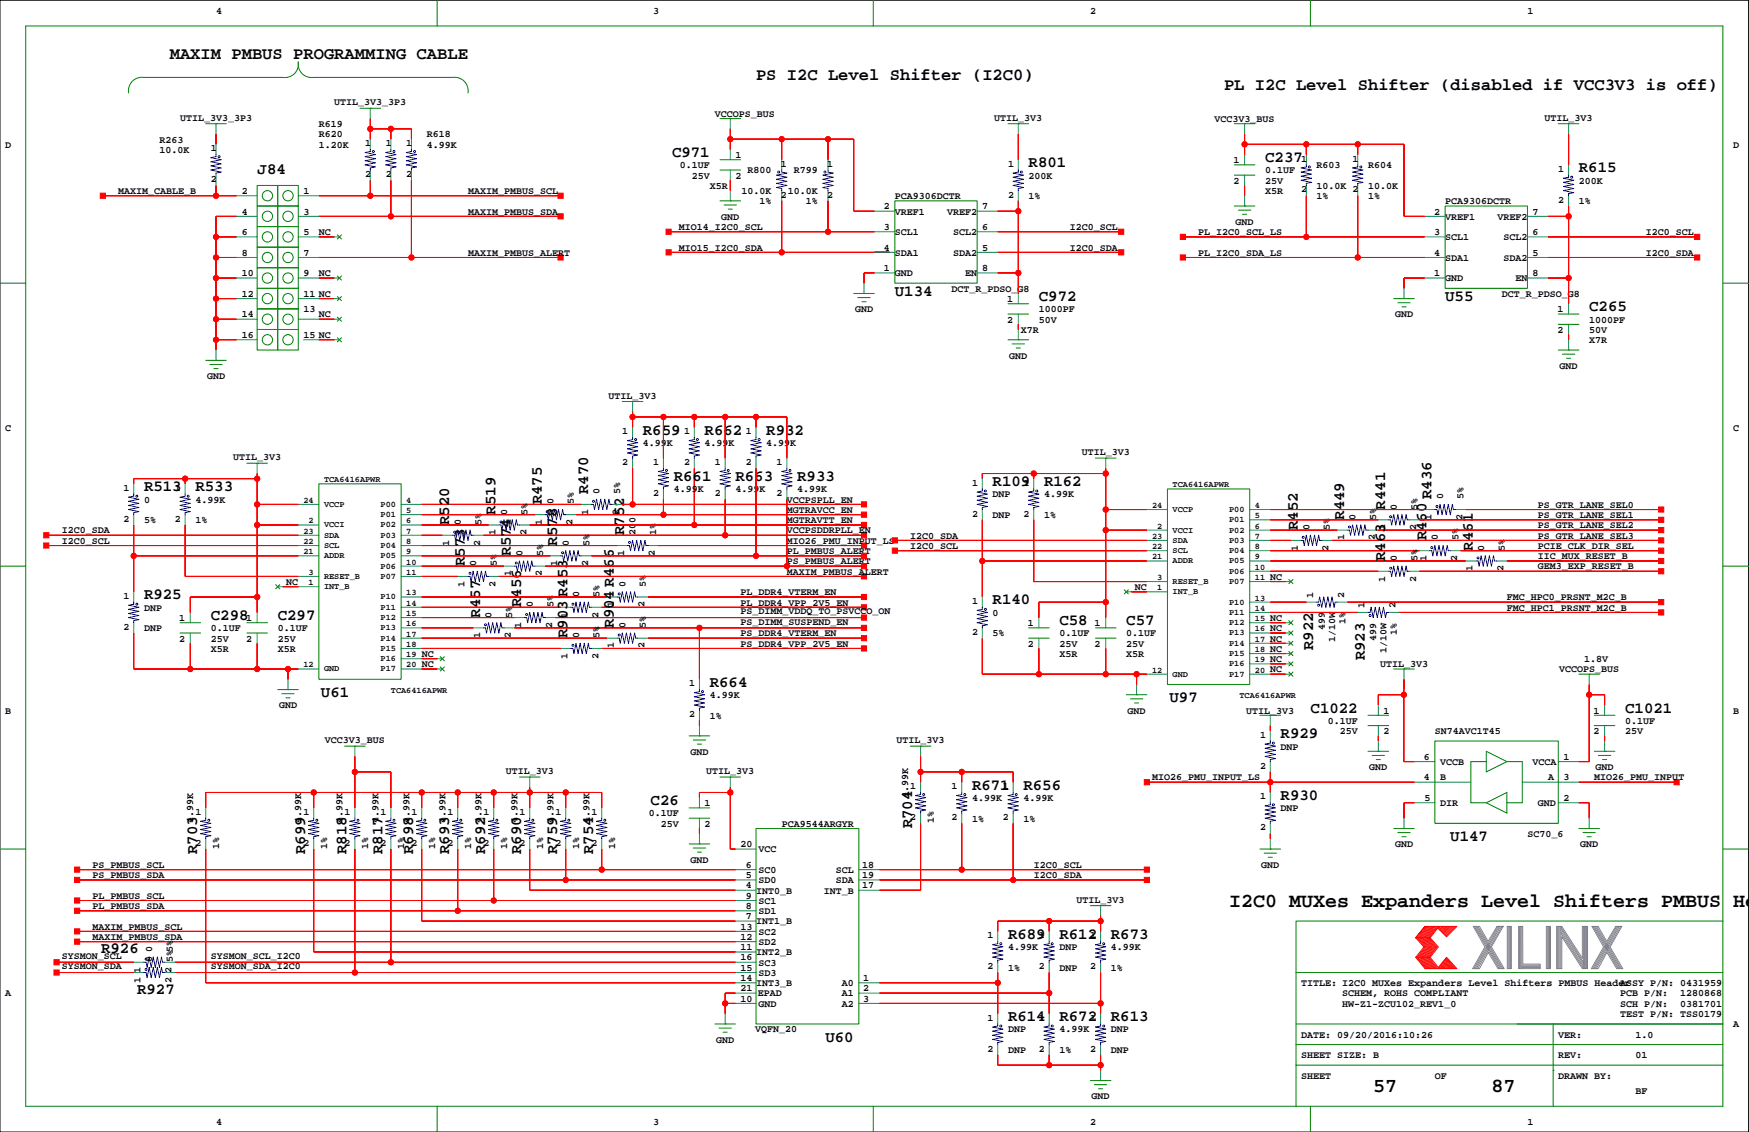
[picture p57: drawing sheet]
<svg xmlns="http://www.w3.org/2000/svg" width="432mm" height="279mm" viewBox="0 0 432 279" stroke-linecap="round" stroke-linejoin="round" font-family="sans-serif">
<defs><g id="words">
<g font-size="4.9">
<text x="303.5" y="223.9">I2C0 MUXes Expanders Level Shifters PMBUS He</text>
<text x="339" y="269.6">57</text>
<text x="368.2" y="269.6">87</text>
</g>
<g font-size="4.2">
<text x="41.9" y="14.5">MAXIM PMBUS PROGRAMMING CABLE</text>
<text x="186.6" y="19.6">PS I2C Level Shifter (I2C0)</text>
<text x="302.2" y="22.2">PL I2C Level Shifter (disabled if VCC3V3 is off)</text>
</g>
<g font-size="3.9">
<text x="165.9" y="38.7">C971</text>
<text x="253.9" y="41.3">R801</text>
<text x="312.3" y="40">C237</text>
<text x="63.6" y="43.1">J84</text>
<text x="389.8" y="42.5">R615</text>
<text x="220.9" y="73">U134</text>
<text x="256.5" y="74.3">C972</text>
<text x="356.8" y="74.3">U55</text>
<text x="392.3" y="76.8">C265</text>
<text x="158.7" y="107.3">R659</text>
<text x="174" y="107.3">R662</text>
<text x="189.2" y="107.3">R932</text>
<text x="166.3" y="118.7">R661</text>
<text x="181.6" y="118.7">R663</text>
<text x="196.8" y="118.7">R933</text>
<text x="245.1" y="120">R109</text>
<text x="257.8" y="120">R162</text>
<text x="35.6" y="121.3">R513</text>
<text x="48.2" y="121.3">R533</text>
<text x="133.8" y="124.5" transform="rotate(-90 133.8 124.5)">R475</text>
<text x="145.2" y="122" transform="rotate(-90 145.2 122)">R470</text>
<text x="342" y="125.8" transform="rotate(-90 342 125.8)">R441</text>
<text x="353.4" y="123.2" transform="rotate(-90 353.4 123.2)">R436</text>
<text x="110.9" y="129.6" transform="rotate(-90 110.9 129.6)">R520</text>
<text x="122.3" y="127" transform="rotate(-90 122.3 127)">R519</text>
<text x="320.4" y="130.8" transform="rotate(-90 320.4 130.8)">R452</text>
<text x="331.8" y="128.3" transform="rotate(-90 331.8 128.3)">R449</text>
<text x="126.2" y="137.2" transform="rotate(-90 126.2 137.2)">R574</text>
<text x="137.6" y="134.7" transform="rotate(-90 137.6 134.7)">R578</text>
<text x="154.1" y="132.1" transform="rotate(-90 154.1 132.1)">R752</text>
<text x="352.2" y="133.4" transform="rotate(-90 352.2 133.4)">R460</text>
<text x="363.6" y="135.9" transform="rotate(-90 363.6 135.9)">R461</text>
<text x="114.7" y="139.7" transform="rotate(-90 114.7 139.7)">R573</text>
<text x="342" y="138.5" transform="rotate(-90 342 138.5)">R463</text>
<text x="35.6" y="147.9">R925</text>
<text x="128.7" y="149.9" transform="rotate(-90 128.7 149.9)">R456</text>
<text x="245.1" y="149.2">R140</text>
<text x="52.1" y="153">C298</text>
<text x="68.6" y="153">C297</text>
<text x="118.5" y="152.4" transform="rotate(-90 118.5 152.4)">R457</text>
<text x="151.6" y="155" transform="rotate(-90 151.6 155)">R904 R466</text>
<text x="261.6" y="154.3">C58</text>
<text x="278.1" y="154.3">C57</text>
<text x="140.1" y="157.5" transform="rotate(-90 140.1 157.5)">R903 R453</text>
<text x="324.2" y="160.5" transform="rotate(-90 324.2 160.5)">R922</text>
<text x="336.9" y="163" transform="rotate(-90 336.9 163)">R923</text>
<text x="79.2" y="172.1">U61</text>
<text x="175.2" y="169.5">R664</text>
<text x="288.7" y="173.3">U97</text>
<text x="323.6" y="175.9">C1022</text>
<text x="401.2" y="175.9">C1021</text>
<text x="316.2" y="182.2">R929</text>
<text x="240" y="194.9">R671</text>
<text x="252.7" y="194.9">R656</text>
<text x="316.2" y="197.4">R930</text>
<text x="160.6" y="198.7">C26</text>
<text x="225.2" y="204.5" transform="rotate(-90 225.2 204.5)">R704</text>
<text x="358.1" y="207.6">U147</text>
<text x="48.7" y="210.8" transform="rotate(-90 48.7 210.8)">R703</text>
<text x="75.4" y="210.8" transform="rotate(-90 75.4 210.8)">R699</text>
<text x="85.5" y="210.8" transform="rotate(-90 85.5 210.8)">R818</text>
<text x="94.4" y="210.8" transform="rotate(-90 94.4 210.8)">R817</text>
<text x="102" y="210.8" transform="rotate(-90 102 210.8)">R698</text>
<text x="110.9" y="210.8" transform="rotate(-90 110.9 210.8)">R693</text>
<text x="119.8" y="210.8" transform="rotate(-90 119.8 210.8)">R692</text>
<text x="128.7" y="210.8" transform="rotate(-90 128.7 210.8)">R690</text>
<text x="137.6" y="210.8" transform="rotate(-90 137.6 210.8)">R759</text>
<text x="146.5" y="210.8" transform="rotate(-90 146.5 210.8)">R754</text>
<text x="248.9" y="231.7">R689</text>
<text x="261.6" y="231.7">R612</text>
<text x="274.3" y="231.7">R673</text>
<text x="25" y="235.1">R926</text>
<text x="33.9" y="245.3">R927</text>
<text x="203.8" y="257.1">U60</text>
<text x="248.9" y="252">R614</text>
<text x="261.6" y="252">R672</text>
<text x="274.3" y="252">R613</text>
</g>
<g font-size="2.5">
<text x="53.3" y="3.4">4</text>
<text x="161.3" y="3.4">3</text>
<text x="269.2" y="3.4">2</text>
<text x="377.1" y="3.4">1</text>
<text x="44.4" y="29.8">UTIL_3V3_3P3</text>
<text x="82.5" y="26">UTIL_3V3_3P3</text>
<text x="176.5" y="28.8">VCCOPS_BUS</text>
<text x="245.5" y="29.8">UTIL_3V3</text>
<text x="381.3" y="29.8">UTIL_3V3</text>
<text x="39.4" y="35.2">R263</text>
<text x="78.7" y="31.4">R619</text>
<text x="78.7" y="33.9">R620</text>
<text x="105.4" y="33.9">R618</text>
<text x="299.9" y="30.1">VCC3V3_BUS</text>
<text x="1.3" y="36.4">D</text>
<text x="39.4" y="37.7">10.0K</text>
<text x="52.1" y="37.3">1</text>
<text x="78.7" y="36.4">1.20K</text>
<text x="90.1" y="36.1">1</text>
<text x="95.2" y="36.1">1</text>
<text x="100.3" y="36.1">1</text>
<text x="105.4" y="36.4">4.99K</text>
<text x="167.8" y="41.5">0.1UF</text>
<text x="181.6" y="39">1</text>
<text x="192.8" y="41.2">1</text>
<text x="204.2" y="41.2">1</text>
<text x="248.9" y="41.2">1</text>
<text x="304.5" y="40.3">1</text>
<text x="321.2" y="39.9">1</text>
<text x="325" y="41.5">R603</text>
<text x="333.9" y="39.9">1</text>
<text x="337.7" y="41.5">R604</text>
<text x="427.9" y="36.4">D</text>
<text x="29.2" y="47.9">MAXIM_CABLE_B</text>
<text x="52.1" y="45">2</text>
<text x="59.7" y="47.9">2</text>
<text x="74.9" y="47.9">1</text>
<text x="90.1" y="43.7">2</text>
<text x="95.2" y="43.7">2</text>
<text x="100.3" y="43.7">2</text>
<text x="115.5" y="47.9">MAXIM_PMBUS_SCL</text>
<text x="170.8" y="44.1">25V</text>
<text x="175.2" y="46.6">X5R</text>
<text x="181.6" y="44.1">2</text>
<text x="183" y="47.9">10.0K</text>
<text x="184.5" y="42.8">R800</text>
<text x="194.5" y="47.9">10.0K</text>
<text x="196" y="42.8">R799</text>
<text x="253.9" y="44.1">200K</text>
<text x="304.5" y="45.3">2</text>
<text x="312.3" y="42.8">0.1UF</text>
<text x="312.3" y="45.3">25V</text>
<text x="312.3" y="47.9">X5R</text>
<text x="321.2" y="47.5">2</text>
<text x="325" y="46.6">10.0K</text>
<text x="333.9" y="47.5">2</text>
<text x="337.7" y="46.6">10.0K</text>
<text x="384.7" y="42.4">1</text>
<text x="389.8" y="45.3">200K</text>
<text x="59.7" y="53">4</text>
<text x="74.9" y="53">3</text>
<text x="115.5" y="53">MAXIM_PMBUS_SDA</text>
<text x="187.5" y="50.4">1%</text>
<text x="192.8" y="48.8">2</text>
<text x="198.9" y="50.4">1%</text>
<text x="204.2" y="48.8">2</text>
<text x="218.2" y="51.7">2</text>
<text x="220.9" y="53">VREF1</text>
<text x="220.9" y="49.1">PCA9306DCTR</text>
<text x="233.8" y="53">VREF2</text>
<text x="242.5" y="51.7">7</text>
<text x="248.9" y="48.8">2</text>
<text x="253.9" y="49.1">1%</text>
<text x="325" y="49.1">1%</text>
<text x="337.7" y="49.1">1%</text>
<text x="354" y="53">2</text>
<text x="356.8" y="50.4">PCA9306DCTR</text>
<text x="378.4" y="53">7</text>
<text x="384.7" y="50">2</text>
<text x="389.8" y="50.4">1%</text>
<text x="59.7" y="58">6</text>
<text x="74.9" y="58">5</text>
<text x="78.7" y="58">NC</text>
<text x="167.6" y="56.8">MIO14_I2C0_SCL</text>
<text x="178.1" y="54.2">GND</text>
<text x="218.2" y="56.8">3</text>
<text x="220.9" y="58">SCL1</text>
<text x="235.3" y="58">SCL2</text>
<text x="242.5" y="56.8">6</text>
<text x="264.1" y="56.8">I2C0_SCL</text>
<text x="295.8" y="58">PL_I2C0_SCL_LS</text>
<text x="305" y="55.5">GND</text>
<text x="354" y="58">3</text>
<text x="356.8" y="54.2">VREF1</text>
<text x="356.8" y="59.3">SCL1</text>
<text x="369.7" y="54.2">VREF2</text>
<text x="371.2" y="59.3">SCL2</text>
<text x="378.4" y="58">6</text>
<text x="406.3" y="58">I2C0_SCL</text>
<text x="59.7" y="63.1">8</text>
<text x="74.9" y="63.1">7</text>
<text x="115.5" y="63.1">MAXIM_PMBUS_ALERT</text>
<text x="167.6" y="61.8">MIO15_I2C0_SDA</text>
<text x="218.2" y="61.8">4</text>
<text x="220.9" y="63.1">SDA1</text>
<text x="235.3" y="63.1">SDA2</text>
<text x="242.5" y="61.8">5</text>
<text x="264.1" y="61.8">I2C0_SDA</text>
<text x="295.8" y="63.1">PL_I2C0_SDA_LS</text>
<text x="354" y="63.1">4</text>
<text x="356.8" y="64.4">SDA1</text>
<text x="371.2" y="64.4">SDA2</text>
<text x="378.4" y="63.1">5</text>
<text x="406.3" y="63.1">I2C0_SDA</text>
<text x="59.7" y="68.2">10</text>
<text x="74.9" y="68.2">9</text>
<text x="78.7" y="68.2">NC</text>
<text x="218.2" y="66.9">1</text>
<text x="220.9" y="68.2">GND</text>
<text x="234.9" y="72">DCT_R_PDSO_G8</text>
<text x="238.3" y="68.2">EN</text>
<text x="242.5" y="66.9">8</text>
<text x="354" y="68.2">1</text>
<text x="356.8" y="69.5">GND</text>
<text x="374.1" y="69.5">EN</text>
<text x="378.4" y="68.2">8</text>
<text x="59.7" y="73.3">12</text>
<text x="74.9" y="77.1">13</text>
<text x="74.9" y="73.3">11 NC</text>
<text x="211.1" y="77.1">GND</text>
<text x="248.7" y="74.5">1</text>
<text x="256.5" y="77.1">1000PF</text>
<text x="370.8" y="73.3">DCT_R_PDSO_G8</text>
<text x="384.5" y="77.1">1</text>
<text x="59.7" y="78.3">14</text>
<text x="59.7" y="83.4">16</text>
<text x="74.9" y="83.4">15 NC</text>
<text x="78.7" y="78.3">NC</text>
<text x="248.7" y="79.6">2</text>
<text x="252" y="82.2">X7R</text>
<text x="256.5" y="79.6">50V</text>
<text x="344.4" y="78.3">GND</text>
<text x="384.5" y="82.2">2</text>
<text x="392.3" y="79.6">1000PF</text>
<text x="392.3" y="82.2">50V</text>
<text x="249.2" y="88.5">GND</text>
<text x="392.3" y="84.7">X7R</text>
<text x="51.1" y="93.6">GND</text>
<text x="385" y="91">GND</text>
<text x="150.2" y="98.4">UTIL_3V3</text>
<text x="1.3" y="106.3">C</text>
<text x="153.6" y="107.2">1</text>
<text x="168.9" y="107.2">1</text>
<text x="184.1" y="107.2">1</text>
<text x="427.9" y="106.3">C</text>
<text x="57.6" y="113.6">UTIL_3V3</text>
<text x="158.7" y="110.1">4.99K</text>
<text x="174" y="110.1">4.99K</text>
<text x="189.2" y="110.1">4.99K</text>
<text x="267.1" y="112.4">UTIL_3V3</text>
<text x="153.6" y="114.8">2</text>
<text x="161.3" y="114.8">1</text>
<text x="168.9" y="114.8">2</text>
<text x="176.5" y="114.8">1</text>
<text x="184.1" y="114.8">2</text>
<text x="191.7" y="114.8">1</text>
<text x="240" y="119.9">1</text>
<text x="252.7" y="119.9">1</text>
<text x="30.5" y="121.1">1</text>
<text x="35.6" y="124.1">0</text>
<text x="43.2" y="121.1">1</text>
<text x="48.2" y="124.1">4.99K</text>
<text x="136.6" y="124.5" transform="rotate(-90 136.6 124.5)">0</text>
<text x="141.7" y="124.5" transform="rotate(-90 141.7 124.5)">5%</text>
<text x="148" y="122" transform="rotate(-90 148 122)">0</text>
<text x="153.1" y="122" transform="rotate(-90 153.1 122)">5%</text>
<text x="161.3" y="122.4">2</text>
<text x="166.3" y="121.5">4.99K</text>
<text x="176.5" y="122.4">2</text>
<text x="181.6" y="121.5">4.99K</text>
<text x="191.7" y="122.4">2</text>
<text x="194.3" y="124.1">VCCPSPLL_EN</text>
<text x="196.8" y="121.5">4.99K</text>
<text x="245.1" y="122.8">DNP</text>
<text x="257.8" y="122.8">4.99K</text>
<text x="344.8" y="125.8" transform="rotate(-90 344.8 125.8)">0</text>
<text x="349.9" y="125.8" transform="rotate(-90 349.9 125.8)">5%</text>
<text x="356.3" y="123.2" transform="rotate(-90 356.3 123.2)">0</text>
<text x="361.3" y="123.2" transform="rotate(-90 361.3 123.2)">5%</text>
<text x="379.6" y="125.3">PS_GTR_LANE_SEL0</text>
<text x="15.2" y="131.7">I2C0_SDA</text>
<text x="30.5" y="128.8">2</text>
<text x="35.6" y="129.1">5%</text>
<text x="43.2" y="128.8">2</text>
<text x="48.2" y="129.1">1%</text>
<text x="113.8" y="129.6" transform="rotate(-90 113.8 129.6)">0</text>
<text x="118.8" y="129.6" transform="rotate(-90 118.8 129.6)">5%</text>
<text x="125.2" y="127" transform="rotate(-90 125.2 127)">0</text>
<text x="130.3" y="127" transform="rotate(-90 130.3 127)">5%</text>
<text x="133.8" y="129.6" transform="rotate(-90 133.8 129.6)">1</text>
<text x="141.4" y="129.6" transform="rotate(-90 141.4 129.6)">2</text>
<text x="145.2" y="127" transform="rotate(-90 145.2 127)">1</text>
<text x="152.8" y="127" transform="rotate(-90 152.8 127)">2</text>
<text x="194.3" y="126.6">MGTRAVCC_EN</text>
<text x="194.3" y="129.1">MGTRAVTT_EN</text>
<text x="194.3" y="131.7">VCCPSDDRPLL_EN</text>
<text x="240" y="127.5">2</text>
<text x="245.1" y="127.9">DNP</text>
<text x="252.7" y="127.5">2</text>
<text x="257.8" y="127.9">1%</text>
<text x="323.3" y="130.8" transform="rotate(-90 323.3 130.8)">0</text>
<text x="328.3" y="130.8" transform="rotate(-90 328.3 130.8)">5%</text>
<text x="334.7" y="128.3" transform="rotate(-90 334.7 128.3)">0</text>
<text x="339.8" y="128.3" transform="rotate(-90 339.8 128.3)">5%</text>
<text x="342" y="130.8" transform="rotate(-90 342 130.8)">1</text>
<text x="349.6" y="130.8" transform="rotate(-90 349.6 130.8)">2</text>
<text x="353.4" y="128.3" transform="rotate(-90 353.4 128.3)">1</text>
<text x="361" y="128.3" transform="rotate(-90 361 128.3)">2</text>
<text x="379.6" y="127.9">PS_GTR_LANE_SEL1</text>
<text x="379.6" y="130.4">PS_GTR_LANE_SEL2</text>
<text x="15.2" y="134.2">I2C0_SCL</text>
<text x="110.9" y="134.7" transform="rotate(-90 110.9 134.7)">1</text>
<text x="118.5" y="134.7" transform="rotate(-90 118.5 134.7)">2</text>
<text x="122.3" y="132.1" transform="rotate(-90 122.3 132.1)">1</text>
<text x="129" y="137.2" transform="rotate(-90 129 137.2)">0</text>
<text x="129.9" y="132.1" transform="rotate(-90 129.9 132.1)">2</text>
<text x="134.1" y="137.2" transform="rotate(-90 134.1 137.2)">5%</text>
<text x="140.4" y="134.7" transform="rotate(-90 140.4 134.7)">0</text>
<text x="145.5" y="134.7" transform="rotate(-90 145.5 134.7)">5%</text>
<text x="154.1" y="137.2" transform="rotate(-90 154.1 137.2)">1</text>
<text x="156.9" y="132.1" transform="rotate(-90 156.9 132.1)">200</text>
<text x="161.7" y="137.2" transform="rotate(-90 161.7 137.2)">2</text>
<text x="162" y="132.1" transform="rotate(-90 162 132.1)">1%</text>
<text x="194.3" y="134.2">MIO26_PMU_INPUT_LS</text>
<text x="194.3" y="136.8">PL_PMBUS_ALERT</text>
<text x="224.7" y="132.9">I2C0_SDA</text>
<text x="224.7" y="135.5">I2C0_SCL</text>
<text x="320.4" y="135.9" transform="rotate(-90 320.4 135.9)">1</text>
<text x="328" y="135.9" transform="rotate(-90 328 135.9)">2</text>
<text x="331.8" y="133.4" transform="rotate(-90 331.8 133.4)">1</text>
<text x="339.4" y="133.4" transform="rotate(-90 339.4 133.4)">2</text>
<text x="355" y="133.4" transform="rotate(-90 355 133.4)">0</text>
<text x="360.1" y="133.4" transform="rotate(-90 360.1 133.4)">5%</text>
<text x="366.4" y="135.9" transform="rotate(-90 366.4 135.9)">0</text>
<text x="371.5" y="135.9" transform="rotate(-90 371.5 135.9)">5%</text>
<text x="379.6" y="132.9">PS_GTR_LANE_SEL3</text>
<text x="379.6" y="135.5">PCIE_CLK_DIR_SEL</text>
<text x="117.6" y="139.7" transform="rotate(-90 117.6 139.7)">0</text>
<text x="122.6" y="139.7" transform="rotate(-90 122.6 139.7)">5%</text>
<text x="126.1" y="142.3" transform="rotate(-90 126.1 142.3)">1</text>
<text x="133.8" y="142.3" transform="rotate(-90 133.8 142.3)">2</text>
<text x="137.6" y="139.7" transform="rotate(-90 137.6 139.7)">1</text>
<text x="145.2" y="139.7" transform="rotate(-90 145.2 139.7)">2</text>
<text x="194.3" y="141.8">MAXIM_PMBUS_ALERT</text>
<text x="194.3" y="139.3">PS_PMBUS_ALERT</text>
<text x="313.6" y="143.1">NC</text>
<text x="342" y="143.5" transform="rotate(-90 342 143.5)">1</text>
<text x="344.8" y="138.5" transform="rotate(-90 344.8 138.5)">0</text>
<text x="349.6" y="143.5" transform="rotate(-90 349.6 143.5)">2</text>
<text x="349.9" y="138.5" transform="rotate(-90 349.9 138.5)">5%</text>
<text x="352.1" y="138.5" transform="rotate(-90 352.1 138.5)">1</text>
<text x="359.8" y="138.5" transform="rotate(-90 359.8 138.5)">2</text>
<text x="363.6" y="141" transform="rotate(-90 363.6 141)">1</text>
<text x="371.2" y="141" transform="rotate(-90 371.2 141)">2</text>
<text x="379.6" y="138">IIC_MUX_RESET_B</text>
<text x="379.6" y="140.6">GEM3_EXP_RESET_B</text>
<text x="30.5" y="147.8">1</text>
<text x="70.7" y="144.4">NC</text>
<text x="114.7" y="144.8" transform="rotate(-90 114.7 144.8)">1</text>
<text x="122.3" y="144.8" transform="rotate(-90 122.3 144.8)">2</text>
<text x="131.5" y="149.9" transform="rotate(-90 131.5 149.9)">0</text>
<text x="136.6" y="149.9" transform="rotate(-90 136.6 149.9)">5%</text>
<text x="143" y="147.4" transform="rotate(-90 143 147.4)">0</text>
<text x="148" y="147.4" transform="rotate(-90 148 147.4)">5%</text>
<text x="151.5" y="149.9" transform="rotate(-90 151.5 149.9)">1</text>
<text x="154.4" y="144.8" transform="rotate(-90 154.4 144.8)">0</text>
<text x="159.1" y="149.9" transform="rotate(-90 159.1 149.9)">2</text>
<text x="159.5" y="144.8" transform="rotate(-90 159.5 144.8)">5%</text>
<text x="182.8" y="146.9">PL_DDR4_VTERM_EN</text>
<text x="182.8" y="149.4">PL_DDR4_VPP_2V5_EN</text>
<text x="240" y="149.1">1</text>
<text x="280.2" y="145.6">NC</text>
<text x="324.2" y="147.6" transform="rotate(-90 324.2 147.6)">1</text>
<text x="331.8" y="147.6" transform="rotate(-90 331.8 147.6)">2</text>
<text x="372" y="148.2">FMC_HPC0_PRSNT_M2C_B</text>
<text x="30.5" y="155.4">2</text>
<text x="35.6" y="150.7">DNP</text>
<text x="35.6" y="155.8">DNP</text>
<text x="44.2" y="153.3">1</text>
<text x="52.1" y="155.8">0.1UF</text>
<text x="60.7" y="153.3">1</text>
<text x="68.6" y="155.8">0.1UF</text>
<text x="121.4" y="152.4" transform="rotate(-90 121.4 152.4)">0</text>
<text x="126.5" y="152.4" transform="rotate(-90 126.5 152.4)">5%</text>
<text x="128.7" y="155" transform="rotate(-90 128.7 155)">1</text>
<text x="136.3" y="155" transform="rotate(-90 136.3 155)">2</text>
<text x="140.1" y="152.4" transform="rotate(-90 140.1 152.4)">1</text>
<text x="147.7" y="152.4" transform="rotate(-90 147.7 152.4)">2</text>
<text x="154.4" y="155" transform="rotate(-90 154.4 155)">0</text>
<text x="159.5" y="155" transform="rotate(-90 159.5 155)">5%</text>
<text x="182.8" y="151.6">PS_DIMM_VDDQ_TO_PSVCCO_ON</text>
<text x="182.8" y="154.2">PS_DIMM_SUSPEND_EN</text>
<text x="245.1" y="152">0</text>
<text x="253.7" y="154.5">1</text>
<text x="270.2" y="154.5">1</text>
<text x="313.6" y="155.8">NC</text>
<text x="313.6" y="153.3">NC</text>
<text x="327.1" y="155.6" transform="rotate(-90 327.1 155.6)">499</text>
<text x="332.1" y="154.1" transform="rotate(-90 332.1 154.1)">1%</text>
<text x="336.9" y="150.1" transform="rotate(-90 336.9 150.1)">1</text>
<text x="344.5" y="150.1" transform="rotate(-90 344.5 150.1)">2</text>
<text x="372" y="150.7">FMC_HPC1_PRSNT_M2C_B</text>
<text x="44.2" y="158.3">2</text>
<text x="52.1" y="158.3">25V</text>
<text x="52.1" y="160.9">X5R</text>
<text x="60.7" y="158.3">2</text>
<text x="68.6" y="158.3">25V</text>
<text x="68.6" y="160.9">X5R</text>
<text x="118.5" y="157.5" transform="rotate(-90 118.5 157.5)">1</text>
<text x="126.1" y="157.5" transform="rotate(-90 126.1 157.5)">2</text>
<text x="143" y="157.5" transform="rotate(-90 143 157.5)">0</text>
<text x="148" y="157.5" transform="rotate(-90 148 157.5)">5%</text>
<text x="151.5" y="160" transform="rotate(-90 151.5 160)">1</text>
<text x="159.1" y="160" transform="rotate(-90 159.1 160)">2</text>
<text x="182.8" y="157.1">PS_DDR4_VTERM_EN</text>
<text x="182.8" y="159.6">PS_DDR4_VPP_2V5_EN</text>
<text x="240" y="156.7">2</text>
<text x="245.1" y="157.1">5%</text>
<text x="253.7" y="159.6">2</text>
<text x="261.6" y="157.1">0.1UF</text>
<text x="261.6" y="159.6">25V</text>
<text x="270.2" y="159.6">2</text>
<text x="278.1" y="159.6">25V</text>
<text x="278.1" y="157.1">0.1UF</text>
<text x="313.6" y="160.9">NC</text>
<text x="313.6" y="158.3">NC</text>
<text x="329.6" y="158.6" transform="rotate(-90 329.6 158.6)">1/10W</text>
<text x="339.8" y="158.1" transform="rotate(-90 339.8 158.1)">499</text>
<text x="342.3" y="161.1" transform="rotate(-90 342.3 161.1)">1/10W</text>
<text x="344.8" y="156.7" transform="rotate(-90 344.8 156.7)">1%</text>
<text x="104.1" y="164.7">NC</text>
<text x="104.1" y="162.1">NC</text>
<text x="140.1" y="162.6" transform="rotate(-90 140.1 162.6)">1</text>
<text x="147.7" y="162.6" transform="rotate(-90 147.7 162.6)">2</text>
<text x="261.6" y="162.1">X5R</text>
<text x="278.1" y="162.1">X5R</text>
<text x="313.6" y="166">NC</text>
<text x="313.6" y="163.4">NC</text>
<text x="340.7" y="164.7">UTIL_3V3</text>
<text x="384.9" y="166">VCCOPS_BUS</text>
<text x="391.1" y="163.4">1.8V</text>
<text x="170.1" y="169.4">1</text>
<text x="175.2" y="172.3">4.99K</text>
<text x="1.3" y="176.1">B</text>
<text x="68.9" y="174.8">GND</text>
<text x="170.1" y="177">2</text>
<text x="175.2" y="177.4">1%</text>
<text x="278.4" y="176.1">GND</text>
<text x="307.7" y="176.1">UTIL_3V3</text>
<text x="327.8" y="178.7">0.1UF</text>
<text x="341.6" y="176.1">1</text>
<text x="393.4" y="176.1">1</text>
<text x="401.2" y="178.7">0.1UF</text>
<text x="427.9" y="176.1">B</text>
<text x="80.2" y="183.5">VCC3V3_BUS</text>
<text x="221.4" y="183.5">UTIL_3V3</text>
<text x="311.1" y="182.1">1</text>
<text x="316.2" y="185">DNP</text>
<text x="330.8" y="181.2">25V</text>
<text x="341.6" y="181.2">2</text>
<text x="354.2" y="181.2">SN74AVC1T45</text>
<text x="393.4" y="181.2">2</text>
<text x="401.2" y="181.2">25V</text>
<text x="124.9" y="191.1">UTIL_3V3</text>
<text x="170.5" y="186.3">GND</text>
<text x="174.4" y="191.1">UTIL_3V3</text>
<text x="311.1" y="189.7">2</text>
<text x="338.1" y="190.1">GND</text>
<text x="351.5" y="187.5">6</text>
<text x="355.5" y="188.8">VCCB</text>
<text x="378.4" y="188.8">VCCA</text>
<text x="386" y="187.5">1</text>
<text x="393.9" y="190.1">GND</text>
<text x="224.2" y="196.9" transform="rotate(-90 224.2 196.9)">4.99K</text>
<text x="224.7" y="194.8">1</text>
<text x="234.9" y="194.8">1</text>
<text x="240" y="197.7">4.99K</text>
<text x="247.6" y="194.8">1</text>
<text x="252.7" y="197.7">4.99K</text>
<text x="284.4" y="192.6">MIO26_PMU_INPUT_LS</text>
<text x="311.1" y="197.3">1</text>
<text x="351.5" y="192.6">4</text>
<text x="351.7" y="197.7">5</text>
<text x="355.5" y="192.6">B</text>
<text x="382.2" y="192.6">A</text>
<text x="386" y="197.7">2</text>
<text x="386" y="192.6">3</text>
<text x="393.6" y="192.6">MIO26_PMU_INPUT</text>
<text x="47.7" y="203.2" transform="rotate(-90 47.7 203.2)">4.99K</text>
<text x="48.2" y="201.1">1</text>
<text x="74.4" y="203.2" transform="rotate(-90 74.4 203.2)">4.99K</text>
<text x="74.9" y="201.1">1</text>
<text x="84.6" y="203.2" transform="rotate(-90 84.6 203.2)">4.99K</text>
<text x="85.1" y="201.1">1</text>
<text x="93.4" y="203.2" transform="rotate(-90 93.4 203.2)">4.99K</text>
<text x="94" y="201.1">1</text>
<text x="101.1" y="203.2" transform="rotate(-90 101.1 203.2)">4.99K</text>
<text x="101.6" y="201.1">1</text>
<text x="109.9" y="203.2" transform="rotate(-90 109.9 203.2)">4.99K</text>
<text x="110.5" y="201.1">1</text>
<text x="118.8" y="203.2" transform="rotate(-90 118.8 203.2)">4.99K</text>
<text x="119.4" y="201.1">1</text>
<text x="127.7" y="203.2" transform="rotate(-90 127.7 203.2)">4.99K</text>
<text x="128.2" y="201.1">1</text>
<text x="136.6" y="203.2" transform="rotate(-90 136.6 203.2)">4.99K</text>
<text x="137.1" y="201.1">1</text>
<text x="145.5" y="203.2" transform="rotate(-90 145.5 203.2)">4.99K</text>
<text x="146" y="201.1">1</text>
<text x="160.2" y="201.5">0.1UF</text>
<text x="174" y="199">1</text>
<text x="224.7" y="202.4">2</text>
<text x="230.6" y="203.2" transform="rotate(-90 230.6 203.2)">1%</text>
<text x="234.9" y="202.4">2</text>
<text x="240" y="202.8">1%</text>
<text x="247.6" y="202.4">2</text>
<text x="252.7" y="202.8">1%</text>
<text x="316.2" y="200.2">DNP</text>
<text x="355.5" y="199">DIR</text>
<text x="379.6" y="199">GND</text>
<text x="48.2" y="208.8">2</text>
<text x="54.1" y="209.6" transform="rotate(-90 54.1 209.6)">1%</text>
<text x="74.9" y="208.8">2</text>
<text x="80.7" y="209.6" transform="rotate(-90 80.7 209.6)">1%</text>
<text x="85.1" y="208.8">2</text>
<text x="90.9" y="209.6" transform="rotate(-90 90.9 209.6)">1%</text>
<text x="94" y="208.8">2</text>
<text x="99.8" y="209.6" transform="rotate(-90 99.8 209.6)">1%</text>
<text x="101.6" y="208.8">2</text>
<text x="107.4" y="209.6" transform="rotate(-90 107.4 209.6)">1%</text>
<text x="110.5" y="208.8">2</text>
<text x="116.3" y="209.6" transform="rotate(-90 116.3 209.6)">1%</text>
<text x="119.4" y="208.8">2</text>
<text x="125.2" y="209.6" transform="rotate(-90 125.2 209.6)">1%</text>
<text x="128.2" y="208.8">2</text>
<text x="134.1" y="209.6" transform="rotate(-90 134.1 209.6)">1%</text>
<text x="137.1" y="208.8">2</text>
<text x="143" y="209.6" transform="rotate(-90 143 209.6)">1%</text>
<text x="146" y="208.8">2</text>
<text x="151.8" y="209.6" transform="rotate(-90 151.8 209.6)">1%</text>
<text x="163.2" y="204">25V</text>
<text x="174" y="204">2</text>
<text x="182.8" y="209.1">20</text>
<text x="193" y="204">PCA9544ARGYR</text>
<text x="311.1" y="204.9">2</text>
<text x="344.4" y="209.1">GND</text>
<text x="377.1" y="206.6">SC70_6</text>
<text x="390.1" y="209.1">GND</text>
<text x="22.9" y="214.2">PS_PMBUS_SCL</text>
<text x="170.5" y="212.9">GND</text>
<text x="184.1" y="214.2">6</text>
<text x="187.3" y="215.5">SC0</text>
<text x="187.3" y="210.4">VCC</text>
<text x="206.3" y="215.5">SCL</text>
<text x="212.9" y="214.2">18</text>
<text x="255.2" y="214.2">I2C0_SCL</text>
<text x="311.4" y="214.2">GND</text>
<text x="22.9" y="221.8">PL_PMBUS_SCL</text>
<text x="22.9" y="216.7">PS_PMBUS_SDA</text>
<text x="184.1" y="216.7">5</text>
<text x="184.1" y="221.8">9</text>
<text x="184.1" y="219.3">4</text>
<text x="186.6" y="220.6">INT0_B</text>
<text x="187.3" y="218">SD0</text>
<text x="203.4" y="220.6">INT_B</text>
<text x="206.3" y="218">SDA</text>
<text x="212.9" y="216.7">19</text>
<text x="212.9" y="219.3">17</text>
<text x="255.2" y="216.7">I2C0_SDA</text>
<text x="22.9" y="224.4">PL_PMBUS_SDA</text>
<text x="184.1" y="224.4">8</text>
<text x="184.1" y="226.9">7</text>
<text x="187.3" y="223.1">SC1</text>
<text x="187.3" y="225.6">SD1</text>
<text x="265.8" y="222.8">UTIL_3V3</text>
<text x="22.9" y="229.4">MAXIM_PMBUS_SCL</text>
<text x="22.9" y="232">MAXIM_PMBUS_SDA</text>
<text x="182.8" y="232">12</text>
<text x="182.8" y="229.4">13</text>
<text x="186.6" y="228.2">INT1_B</text>
<text x="187.3" y="230.7">SC2</text>
<text x="187.3" y="233.3">SD2</text>
<text x="243.8" y="231.6">1</text>
<text x="256.5" y="231.6">1</text>
<text x="269.2" y="231.6">1</text>
<text x="15.2" y="239.2">SYSMON_SDA</text>
<text x="15.2" y="236.7">SYSMON_SCL</text>
<text x="37.6" y="237.5" transform="rotate(-90 37.6 237.5)">0</text>
<text x="37.6" y="235" transform="rotate(-90 37.6 235)">0</text>
<text x="42.7" y="237.5" transform="rotate(-90 42.7 237.5)">5%5%</text>
<text x="52.1" y="239.2">SYSMON_SDA_I2C0</text>
<text x="52.1" y="236.7">SYSMON_SCL_I2C0</text>
<text x="182.8" y="239.6">15</text>
<text x="182.8" y="234.5">11</text>
<text x="182.8" y="237.1">16</text>
<text x="186.6" y="235.8">INT2_B</text>
<text x="187.3" y="238.3">SC3</text>
<text x="243.8" y="239.2">2</text>
<text x="248.9" y="239.6">1%</text>
<text x="248.9" y="234.5">4.99K</text>
<text x="256.5" y="239.2">2</text>
<text x="261.6" y="239.6">DNP</text>
<text x="261.6" y="234.5">DNP</text>
<text x="269.2" y="239.2">2</text>
<text x="274.3" y="234.5">4.99K</text>
<text x="274.3" y="239.6">1%</text>
<text x="1.3" y="245.9">A</text>
<text x="34.7" y="242.6" transform="rotate(-90 34.7 242.6)">1</text>
<text x="34.7" y="240" transform="rotate(-90 34.7 240)">1</text>
<text x="42.3" y="242.6" transform="rotate(-90 42.3 242.6)">2</text>
<text x="42.3" y="240" transform="rotate(-90 42.3 240)">2</text>
<text x="182.8" y="244.7">21</text>
<text x="182.8" y="242.1">14</text>
<text x="186.6" y="243.4">INT3_B</text>
<text x="187.1" y="245.9">EPAD</text>
<text x="187.3" y="240.9">SD3</text>
<text x="207.8" y="243.4">A0</text>
<text x="207.8" y="245.9">A1</text>
<text x="213.1" y="244.7">2</text>
<text x="213.1" y="242.1">1</text>
<text x="321.2" y="243.4">TITLE: I2C0 MUXes Expanders Level Shifters PMBUS Header</text>
<text x="331.4" y="245.9">SCHEM, ROHS COMPLIANT</text>
<text x="400" y="245.9">PCB P/N:</text>
<text x="400" y="243.4">ASSY P/N: 0431959</text>
<text x="414.8" y="245.9">1280868</text>
<text x="182.8" y="247.2">10</text>
<text x="187.3" y="248.5">GND</text>
<text x="207.8" y="248.5">A2</text>
<text x="213.1" y="247.2">3</text>
<text x="243.8" y="251.9">1</text>
<text x="256.5" y="251.9">1</text>
<text x="269.2" y="251.9">1</text>
<text x="331.4" y="248.5">HW-Z1-ZCU102_REV1_0</text>
<text x="400" y="251">TEST P/N: TSS0179</text>
<text x="400" y="248.5">SCH P/N:</text>
<text x="414.8" y="248.5">0381701</text>
<text x="176.8" y="257.4">GND</text>
<text x="186.4" y="254.8">VQFN_20</text>
<text x="248.9" y="254.8">DNP</text>
<text x="261.6" y="254.8">4.99K</text>
<text x="274.3" y="254.8">DNP</text>
<text x="321.2" y="256.1">DATE: 09/20/2016:10:26</text>
<text x="384.7" y="256.1">VER:</text>
<text x="403.8" y="256.1">1.0</text>
<text x="427.9" y="253.6">A</text>
<text x="243.8" y="259.5">2</text>
<text x="248.9" y="259.9">DNP</text>
<text x="256.5" y="259.5">2</text>
<text x="261.6" y="259.9">1%</text>
<text x="269.2" y="259.5">2</text>
<text x="274.3" y="259.9">DNP</text>
<text x="321.2" y="261.2">SHEET SIZE: B</text>
<text x="384.7" y="261.2">REV:</text>
<text x="403.8" y="261.2">01</text>
<text x="321.2" y="266.3">SHEET</text>
<text x="354.2" y="266.3">OF</text>
<text x="384.7" y="266.3">DRAWN BY:</text>
<text x="269.5" y="271.3">GND</text>
<text x="403.8" y="270.1">BF</text>
<text x="53.3" y="277.7">4</text>
<text x="161.3" y="277.7">3</text>
<text x="269.2" y="277.7">2</text>
<text x="377.1" y="277.7">1</text>
</g>
<g font-size="2.1">
<text x="80" y="119">TCA6416APWR</text>
<text x="74.9" y="124.1">24</text>
<text x="80" y="125.1">VCCP</text>
<text x="94" y="125.1">P00</text>
<text x="100.3" y="124.1">4</text>
<text x="284.4" y="125.4">24</text>
<text x="289.5" y="120.3">TCA6416APWR</text>
<text x="309.8" y="125.4">4</text>
<text x="74.9" y="131.7">23</text>
<text x="76.2" y="129.2">2</text>
<text x="80" y="130.2">VCCI</text>
<text x="94" y="127.6">P01</text>
<text x="94" y="130.2">P02</text>
<text x="100.3" y="126.7">5</text>
<text x="100.3" y="129.2">6</text>
<text x="100.3" y="131.7">7</text>
<text x="285.7" y="130.5">2</text>
<text x="289.5" y="126.4">VCCP</text>
<text x="289.5" y="131.4">VCCI</text>
<text x="303.5" y="126.4">P00</text>
<text x="303.5" y="128.9">P01</text>
<text x="303.5" y="131.4">P02</text>
<text x="309.8" y="130.5">6</text>
<text x="309.8" y="127.9">5</text>
<text x="74.9" y="134.3">22</text>
<text x="74.9" y="136.8">21</text>
<text x="80" y="132.7">SDA</text>
<text x="80" y="135.2">SCL</text>
<text x="80" y="137.8">ADDR</text>
<text x="94" y="132.7">P03</text>
<text x="94" y="135.2">P04</text>
<text x="94" y="137.8">P05</text>
<text x="100.3" y="134.3">8</text>
<text x="100.3" y="136.8">9</text>
<text x="284.4" y="135.5">22</text>
<text x="284.4" y="133">23</text>
<text x="289.5" y="134">SDA</text>
<text x="289.5" y="136.5">SCL</text>
<text x="303.5" y="134">P03</text>
<text x="303.5" y="136.5">P04</text>
<text x="309.8" y="135.5">8</text>
<text x="309.8" y="133">7</text>
<text x="76.2" y="141.9">3</text>
<text x="80" y="142.9">RESET_B</text>
<text x="94" y="140.3">P06</text>
<text x="94" y="142.9">P07</text>
<text x="100.3" y="139.4">10</text>
<text x="100.3" y="141.9">11</text>
<text x="284.4" y="138.1">21</text>
<text x="285.7" y="143.2">3</text>
<text x="289.5" y="139.1">ADDR</text>
<text x="303.5" y="139.1">P05</text>
<text x="303.5" y="141.6">P06</text>
<text x="309.8" y="143.2">11</text>
<text x="309.8" y="140.6">10</text>
<text x="309.8" y="138.1">9</text>
<text x="76.2" y="144.4">1</text>
<text x="80" y="145.4">INT_B</text>
<text x="94" y="147.9">P10</text>
<text x="100.3" y="147">13</text>
<text x="100.3" y="149.5">14</text>
<text x="285.7" y="145.7">1</text>
<text x="289.5" y="144.1">RESET_B</text>
<text x="289.5" y="146.7">INT_B</text>
<text x="303.5" y="149.2">P10</text>
<text x="303.5" y="144.1">P07</text>
<text x="309.8" y="148.2">13</text>
<text x="94" y="150.5">P11</text>
<text x="94" y="153">P12</text>
<text x="94" y="155.6">P13</text>
<text x="100.3" y="152.1">15</text>
<text x="100.3" y="154.6">16</text>
<text x="303.5" y="151.8">P11</text>
<text x="303.5" y="154.3">P12</text>
<text x="309.8" y="155.9">16</text>
<text x="309.8" y="153.3">15</text>
<text x="309.8" y="150.8">14</text>
<text x="94" y="158.1">P14</text>
<text x="94" y="160.6">P15</text>
<text x="100.3" y="157.1">17</text>
<text x="100.3" y="159.7">18</text>
<text x="303.5" y="156.8">P13</text>
<text x="303.5" y="159.4">P14</text>
<text x="303.5" y="161.9">P15</text>
<text x="309.8" y="160.9">18</text>
<text x="309.8" y="158.4">17</text>
<text x="74.9" y="164.7">12</text>
<text x="80" y="165.7">GND</text>
<text x="94" y="165.7">P17</text>
<text x="94" y="163.2">P16</text>
<text x="100.3" y="164.7">20</text>
<text x="100.3" y="162.2">19</text>
<text x="284.4" y="166">12</text>
<text x="289.5" y="167">GND</text>
<text x="303.5" y="167">P17</text>
<text x="303.5" y="164.5">P16</text>
<text x="309.8" y="163.5">19</text>
<text x="309.8" y="166">20</text>
<text x="96.5" y="171.1">TCA6416APWR</text>
<text x="306" y="172.4">TCA6416APWR</text>
</g>
</g></defs>
<path d="M0 .1h431.7v279.3h-431.7z" fill="none" stroke="#000" stroke-width=".25"/>
<g fill="none" stroke="#008000" stroke-width=".25">
<path d="M6.3 6.4h419.1v266.7h-419.1zM107.9 .1v6.3M215.6 .1v6.3M323.5 .1v6.3M31.7 22.9a3.3 3.3 0 0 1 3.9-3.8h34.2a3.3 3.3 0 0 0 3.8-3.8 3.3 3.3 0 0 0 3.9 3.8h34.2a3.3 3.3 0 0 1 3.8 3.8M50.8 30.5h5.1M53.3 30.5h.1M88.9 26.7h5.1M91.4 26.7h.1M177.8 39.4h5M177.8 29.3h5M180.3 29.3h.1"/>
<path d="M248.9 30.5h5M251.4 30.5h.1M304.7 30.5h5.1M307.3 30.5h.1M384.7 30.5h5.1M387.3 30.5h.1M63.5 45.8h5.1v5.1h-5.1zM63.5 50.9h5.1v5h-5.1zM63.5 55.9h5.1v5.1h-5.1zM68.6 55.9h5v5.1h-5zM68.6 50.9h5v5h-5zM68.6 45.8h5v5.1h-5z"/>
<path d="M83.3 58l1 1M84.3 58l-1 1M177.8 49.6h5M177.8 42h5M178.8 50.6h3M179.8 51.6h1M180.3 49.6h.1M220.9 49.6h20.3v20.3h-20.3zM304.7 50.9h5.1M304.7 43.2h5.1M304.7 40.7h5.1M305.7 51.9h3.1"/>
<path d="M306.8 52.9h1M307.3 50.9h.1M356.8 50.9h20.3v20.3h-20.3zM0 69.9h6.3M63.5 61h5.1v5.1h-5.1zM63.5 66.1h5.1v5.1h-5.1zM63.5 71.2h5.1v5h-5.1zM63.5 76.2h5.1v5.1h-5.1zM63.5 73.7h.1M68.6 76.2h5v5.1h-5zM68.6 71.2h5v5h-5zM68.6 66.1h5v5.1h-5z"/>
<path d="M68.6 61h5v5.1h-5zM83.3 78.3l1 1M83.3 73.2l1 1M83.3 68.1l1 1M84.3 78.3l-1 1M84.3 73.2l-1 1M84.3 68.1l-1 1M210.8 72.4h5.1M211.8 73.5h3M212.8 74.5h1M213.3 72.4h.1M248.9 77.5h5"/>
<path d="M248.9 75h5M344.1 73.7h5.1M345.1 74.7h3.1M346.1 75.7h1M346.6 73.7h.1M384.7 77.5h5.1M425.4 69.9h6.3M50.8 88.9h5.1M51.8 90h3.1M52.8 91h1M53.3 88.9h.1M63.5 81.3h5.1v5.1h-5.1z"/>
<path d="M68.6 81.3h5v5.1h-5zM83.3 83.4l1 1M84.3 83.4l-1 1M153.6 99.1h5.1M156.2 99.1h.1M248.9 83.9h5M249.9 84.9h3M250.9 85.9h1M251.4 83.9h.1M384.7 86.4h5.1M384.7 80.1h5.1M385.7 87.4h3.1"/>
<path d="M386.8 88.4h1M387.3 86.4h.1M60.9 114.3h5.1M63.5 114.3h.1M78.7 119.4h20.3v48.3h-20.3zM270.4 113.1h5.1M273 113.1h.1M0 139.7h6.3M288.2 120.7h20.3v48.2h-20.3zM425.4 139.7h6.3M44.4 156.2h5.1M44.4 153.7h5.1"/>
<path d="M60.9 156.2h5.1M60.9 153.7h5.1M68.1 144.3l1 1M69.1 144.3l-1 1M253.9 157.5h5.1M253.9 155h5.1M270.4 157.5h5.1M270.4 155h5.1M277.6 145.6l1 1M278.6 145.6l-1 1M318.2 158.3l1 1M318.2 155.7l1 1"/>
<path d="M318.2 153.2l1 1M318.2 143l1 1M319.2 158.3l-1 1M319.2 155.7l-1 1M319.2 153.2l-1 1M319.2 143l-1 1M68.6 170.2h5M69.6 171.2h3M70.6 172.2h1M71.1 170.2h.1M108.7 164.6l1 1M108.7 162.1l1 1"/>
<path d="M109.7 164.6l-1 1M109.7 162.1l-1 1M278.1 171.5h5M279.1 172.5h3M280.1 173.5h1M280.6 171.5h.1M311.1 176.6h5.1M313.6 176.6h.1M318.2 165.9l1 1M318.2 163.3l1 1.1M318.2 160.8l1 1M319.2 165.9l-1 1"/>
<path d="M319.2 163.3l-1 1.1M319.2 160.8l-1 1M337.7 179.1h5.1M337.7 176.6h5.1M344.1 165.1h5.1M346.6 165.1h.1M389.8 166.4h5.1M392.3 166.4h.1M393.6 179.1h5.1M393.6 176.6h5.1M85.1 184.2h5M87.6 184.2h.1"/>
<path d="M128.2 191.8h5.1M130.8 191.8h.1M170.1 199.4h5.1M170.1 181.6h5.1M171.2 182.6h3M172.2 183.7h1M172.7 181.6h.1M177.8 191.8h5M180.3 191.8h.1M224.7 184.2h5.1M227.3 184.2h.1M337.7 185.4h5.1"/>
<path d="M338.8 186.5h3M339.8 187.5h1M340.3 185.4h.1M354.2 182.9h30.5v20.3h-30.5zM366.9 185.4l5.1 2.6-5.1 2.5zM366.9 188h-3.8v10.1h3.8M366.9 198.1l5.1-2.5v5.1zM372 188h3.8v10.1h-3.8M393.6 185.4h5.1M394.6 186.5h3.1M395.6 187.5h1.1M396.1 185.4h.1"/>
<path d="M0 209.6h6.3M170.1 201.9h5.1M170.1 208.3h5.1M171.2 209.3h3M172.2 210.3h1M172.7 208.3h.1M186.6 204.5h25.4v48.2h-25.4zM311.1 209.6h5.1M312.1 210.6h3M313.1 211.6h1M313.6 209.6h.1M344.1 204.5h5.1"/>
<path d="M345.1 205.5h3.1M346.1 206.5h1M346.6 204.5h.1M389.8 204.5h5.1M390.8 205.5h3.1M391.8 206.5h1M392.3 204.5h.1M425.4 209.6h6.3M269.2 223.5h5.1M271.7 223.5h.1M425.4 227.3h-105.4v35.6M176.5 252.7h5.1"/>
<path d="M177.5 253.8h3.1M178.5 254.8h1M179 252.7h.1M320 257.8h105.4M320 252.7h105.4M320 240h105.4M383.5 252.7v20.4M107.9 273.1v6.3M215.6 273.1v6.3M269.2 266.7h5.1M270.2 267.7h3M271.2 268.7h1"/>
<path d="M271.7 266.7h.1M320 262.9v10.2M320 262.9h105.4M323.5 273.1v6.3M383.5 264.2h.1"/>
<circle cx="66" cy="58.5" r="1.27"/>
<circle cx="66" cy="48.3" r="1.27"/>
<circle cx="66" cy="53.4" r="1.27"/>
<circle cx="71.1" cy="58.5" r="1.27"/>
<circle cx="71.1" cy="48.3" r="1.27"/>
<circle cx="71.1" cy="53.4" r="1.27"/>
<circle cx="66" cy="78.8" r="1.27"/>
<circle cx="66" cy="63.5" r="1.27"/>
<circle cx="66" cy="73.7" r="1.27"/>
<circle cx="66" cy="68.6" r="1.27"/>
<circle cx="71.1" cy="78.8" r="1.27"/>
<circle cx="71.1" cy="63.5" r="1.27"/>
<circle cx="71.1" cy="68.6" r="1.27"/>
<circle cx="71.1" cy="73.7" r="1.27"/>
<circle cx="66" cy="83.9" r="1.27"/>
<circle cx="71.1" cy="83.9" r="1.27"/>
</g>
<g fill="none" stroke="#f00" stroke-width=".25">
<path d="M53.3 33.1v2.5M91.4 29.3v5M91.4 31.8h10.2v2.5M96.5 31.8v2.5M180.3 31.8v5.1M180.3 34.3h30.5v17.8h5.1M193 34.3v5.1M204.4 34.3v5.1M251.4 33.1v6.3M307.3 35.6h39.3v17.8h5.1M307.3 33.1v5.1M322.5 35.6v2.6"/>
<path d="M335.2 35.6v2.6M387.3 33.1v7.6M25.4 48.3h33M53.3 58.5h5.1M53.3 45.8v2.5M58.4 53.4h-5.1v33M78.7 58.5h3.8M78.7 53.4h59.7M78.7 48.3h59.7M91.4 44.5v3.8M96.5 44.5v8.9M101.6 44.5v19"/>
<path d="M165.1 57.2h50.8M180.3 44.5v2.5M193 49.6v12.7M204.4 49.6v7.6M246.3 57.2h30.5M246.3 52.1h5.1M251.4 49.6v22.8M292 58.5h59.7M307.3 45.8v2.5M322.5 48.3v10.2M335.2 48.3v15.2M382.2 58.5h36.8"/>
<path d="M382.2 53.4h5.1M387.3 50.9v24.1M53.3 73.7h5.1M53.3 68.6h5.1M53.3 63.5h5.1M53.3 78.8h5.1M78.7 73.7h3.8M78.7 68.6h3.8M78.7 63.5h59.7M78.7 78.8h3.8M165.1 62.3h54.6M215.9 67.4h-2.6v2.5"/>
<path d="M246.3 62.3h30.5M246.3 67.4h5.1M292 63.5h59.7M351.7 68.6h-5.1v2.6M382.2 68.6h5.1M382.2 63.5h36.8M53.3 83.9h5.1M78.7 83.9h3.8M251.4 80.1v1.2M387.3 82.6v1.3M45.7 118.1v1.3M63.5 118.1h-30.5v1.3"/>
<path d="M63.5 116.9v34.3M156.2 101.6v3.8M156.2 115.6v8.9M156.2 102.9h38.1v10.2M163.8 102.9v10.2M171.4 102.9v2.5M171.4 115.6v14M179 102.9v10.2M186.6 102.9v2.5M186.6 115.6v21.6M255.2 116.9v1.2M273 116.9h-30.5v1.2"/>
<path d="M273 115.6v36.8M11.4 134.7h62.2M11.4 132.1h62.2M33 129.6v16.5M33 137.2h40.6M45.7 129.6v12.7h27.9M63.5 124.5h10.1M63.5 129.6h10.1M104.1 137.2h31.8M104.1 134.7h48.3M104.1 132.1h5.1M104.1 124.5h39.4"/>
<path d="M104.1 129.6h16.5M104.1 127h28M104.1 139.7h20.3M119.4 132.1h93.9M130.8 129.6h82.5M134.6 139.7h78.7M142.2 127h71.1M146 137.2h67.3M153.6 124.5h59.7M162.5 134.7h50.8M163.8 123.2v3.8M179 123.2v8.9"/>
<path d="M194.3 123.2v16.5M220.9 133.4h62.2M220.9 135.9h62.2M242.5 128.3v19M242.5 138.5h40.6M255.2 128.3v15.2h27.9M273 130.8h10.1M273 125.8h10.1M313.6 138.5h48.3M313.6 133.4h5.1M313.6 135.9h36.8M313.6 130.8h16.5"/>
<path d="M313.6 125.8h38.1M313.6 128.3h26.7M328.9 133.4h81.2M340.3 130.8h69.8M350.4 128.3h59.7M360.6 135.9h49.5M361.9 125.8h48.2M372 138.5h38.1M33 156.2v8.9h40.6M47 158.8v6.3M63.5 147.3h-16.5v3.9M63.5 158.8v6.3"/>
<path d="M69.8 144.8h3.8M104.1 147.3h45.7M104.1 149.9h34.3M104.1 152.4h22.9M104.1 155h12.7M104.1 142.3h8.9M104.1 157.5h45.7M123.2 142.3h90.1M127 155h86.3M137.1 152.4h76.2M148.6 149.9h64.7M160 147.3h53.3"/>
<path d="M160 157.5h53.3M172.7 155v12.7M242.5 157.5v8.9h40.6M273 148.6h-16.5v3.8M279.3 146.1h3.8M313.6 143.5h3.8M313.6 148.6h8.9M313.6 158.8h3.8M313.6 156.2h3.8M313.6 153.7h3.8M313.6 141h26.7M313.6 151.2h21.6"/>
<path d="M332.7 148.6h77.4M345.4 151.2h64.7M350.4 141h59.7M71.1 165.1v2.6M104.1 165.1h3.8M104.1 162.6h3.8M104.1 160h34.3M148.6 160h64.7M172.7 177.8v1.3M256.5 160v6.4M273 160v6.4M280.6 166.4v2.5"/>
<path d="M313.6 166.4h3.8M313.6 163.9h3.8M313.6 161.3h3.8M313.6 179.1v1.3M346.6 171.5h-6.3v2.5M346.6 167.7v20.3h2.6M392.3 171.5h3.8v2.5M392.3 168.9v19.1h-2.5M50.8 199.4v-3.8h97.8v3.8M77.5 195.6v3.8M87.6 190.5h8.9v8.9M87.6 186.7v12.7"/>
<path d="M104.1 195.6v3.8M113 195.6v3.8M121.9 195.6v3.8M130.8 194.3v5.1M139.7 195.6v3.8M180.3 195.6h-7.6v1.3M180.3 194.3v15.3h1.3M227.3 190.5h22.8v2.6M227.3 186.7v6.4M237.4 190.5v2.6M283.1 193.1h66.1M313.6 190.5v5.1"/>
<path d="M340.3 181.6v1.3M349.2 198.1h-2.6v3.8M389.8 198.1h2.5v3.8M389.8 193.1h24.1M396.1 181.6v1.3M19 217.2h162.6M19 214.6h162.6M50.8 209.6v33h130.8M77.5 209.6v25.4h104.1M87.6 209.6v30.4M96.5 209.6v27.9M104.1 209.6v17.7h77.5"/>
<path d="M113 209.6v15.2M121.9 209.6v12.7M130.8 209.6v10.1h50.8M139.7 209.6v7.6M148.6 209.6v5M172.7 204.5v1.3M217.1 217.2h66M217.1 214.6h66M227.3 203.2v16.5h-10.2M237.4 203.2v11.4M250.1 203.2v14M313.6 205.8v1.2"/>
<path d="M14 237.5h19M19 229.9h162.6M19 232.4h162.6M19 222.3h162.6M19 224.8h162.6M43.2 237.5h138.4M259 227.3v2.6M271.7 226.1v3.8M271.7 227.3h-25.4v2.6M349.5 236.3h3.6M349.9 231.5l1.9 2.2-2 2.6 2.2 2.8M350.1 236.3l2.2 2.8"/>
<path d="M350.2 231.5l1.9 2.3-2 2.5M350.4 236.3l2.2 2.8M350.5 231.5l1.9 2.3-2 2.5M350.6 236.3l2.3 2.7M350.8 231.5l1.9 2.3-2 2.5M351 236.3l2.2 2.8M351.1 231.5l1.9 2.3-2 2.5M351.3 236.3l2.2 2.8M351.4 231.5l1.9 2.3-2 2.5M351.6 236.3l2.2 2.8M351.7 231.5l1.9 2.2M351.8 228.7l-2.3 2.8 2.3-2.8h7.9l-2.6 2.5-2.1-2.1-1.9 2.4 2 2.2-2 2.6 2 2.5 2-2.5 2.6 2.8h-7.9l-2.3-2.8"/>
<path d="M351.9 236.3l2.2 2.8M352 231.5l1.9 2.2M352.1 228.7l-2.2 2.7M352.2 236.3l2.2 2.8M352.3 231.5l1.9 2.3-2 2.5M352.4 228.7l-2.2 2.7M352.5 236.3l2.2 2.8M352.6 231.5l1.9 2.2M352.7 228.7l-2.2 2.7M352.8 236.3l2.2 2.8M352.8 231.5l2 2.2M353 228.7l-2.2 2.7"/>
<path d="M353.1 231.5h-3.6l2.1 2.2-2.1 2.6M353.2 228.7l-2.1 2.7M353.6 233.8l-2 2.5M353.6 228.7l-2.2 2.7M353.8 228.7l-2.1 2.7M353.9 233.8l-1.9 2.4M354.1 228.7l-2.1 2.7M354.4 228.7l-2.1 2.7M354.5 233.8l-2 2.5M354.7 228.7l-2.1 2.7M354.8 233.8l-2 2.5M355 228.7l-2.1 2.7"/>
<path d="M355.2 238.8l.2 .3M355.3 238.6l.4 .5M355.4 228.7l-.4 .4M355.4 238.4l.6 .7M355.6 238.3l.7 .8M355.7 238.1l.9 1M355.7 228.7l-.5 .5M355.9 237.9l1 1.2M356 237.8l1.2 1.3M356.1 228.7l-.8 .7M356.1 237.6l1.4 1.4M356.3 237.4l1.5 1.7"/>
<path d="M356.4 237.2l1.6 1.9M356.5 228.7l-1 .9M356.5 237.1l1.8 2M356.7 236.9l1.9 2.2M356.8 236.7l2.1 2.4M356.8 228.7l-1.1 1.1M356.9 236.6l2.3 2.5M357.1 236.5l2.3 2.6M357.2 228.7l-1.3 1.2M357.5 228.7l-1.4 1.4M357.8 228.7l-1.6 1.6M358.2 228.7l-1.8 1.7"/>
<path d="M358.5 228.7l-1.9 1.9M359 228.7l-2.2 2.1M359.3 228.7l-2.3 2.3M14 240h19M43.2 240h138.4M179 247.7h2.6M181.6 245.1h-2.6v5.1M217.1 245.1h41.9M217.1 242.6h29.2M217.1 247.7h54.6M246.3 240v10.2M259 240v10.2"/>
<path d="M271.7 240v10.2M246.3 260.4v2.5h25.4M259 260.4v2.5M271.7 260.4v3.8"/>
<circle cx="91.4" cy="31.8" r=".63"/>
<circle cx="96.5" cy="31.8" r=".63"/>
<circle cx="180.3" cy="34.3" r=".63"/>
<circle cx="193" cy="34.3" r=".63"/>
<circle cx="204.4" cy="34.3" r=".63"/>
<circle cx="307.3" cy="35.6" r=".63"/>
<circle cx="322.5" cy="35.6" r=".63"/>
<circle cx="335.2" cy="35.6" r=".63"/>
<circle cx="53.3" cy="58.5" r=".63"/>
<circle cx="53.3" cy="48.3" r=".63"/>
<circle cx="91.4" cy="48.3" r=".63"/>
<circle cx="96.5" cy="53.4" r=".63"/>
<circle cx="204.4" cy="57.2" r=".63"/>
<circle cx="251.4" cy="52.1" r=".63"/>
<circle cx="322.5" cy="58.5" r=".63"/>
<circle cx="387.3" cy="53.4" r=".63"/>
<circle cx="53.3" cy="78.8" r=".63"/>
<circle cx="53.3" cy="63.5" r=".63"/>
<circle cx="53.3" cy="73.7" r=".63"/>
<circle cx="53.3" cy="68.6" r=".63"/>
<circle cx="101.6" cy="63.5" r=".63"/>
<circle cx="193" cy="62.3" r=".63"/>
<circle cx="251.4" cy="67.4" r=".63"/>
<circle cx="335.2" cy="63.5" r=".63"/>
<circle cx="387.3" cy="68.6" r=".64"/>
<circle cx="53.3" cy="83.9" r=".63"/>
<circle cx="45.7" cy="118.1" r=".63"/>
<circle cx="63.5" cy="118.1" r=".63"/>
<circle cx="156.2" cy="102.9" r=".63"/>
<circle cx="163.8" cy="102.9" r=".63"/>
<circle cx="171.4" cy="102.9" r=".63"/>
<circle cx="179" cy="102.9" r=".63"/>
<circle cx="186.6" cy="102.9" r=".63"/>
<circle cx="255.2" cy="116.9" r=".63"/>
<circle cx="273" cy="116.9" r=".63"/>
<circle cx="33" cy="137.2" r=".63"/>
<circle cx="63.5" cy="124.5" r=".63"/>
<circle cx="63.5" cy="129.6" r=".63"/>
<circle cx="156.2" cy="124.5" r=".63"/>
<circle cx="163.8" cy="127" r=".63"/>
<circle cx="171.4" cy="129.6" r=".63"/>
<circle cx="179" cy="132.1" r=".63"/>
<circle cx="186.6" cy="137.2" r=".63"/>
<circle cx="194.3" cy="139.7" r=".63"/>
<circle cx="242.5" cy="138.5" r=".63"/>
<circle cx="273" cy="125.8" r=".63"/>
<circle cx="273" cy="130.8" r=".63"/>
<circle cx="63.5" cy="147.4" r=".63"/>
<circle cx="172.7" cy="155" r=".63"/>
<circle cx="273" cy="148.6" r=".63"/>
<circle cx="47" cy="165.1" r=".63"/>
<circle cx="63.5" cy="165.1" r=".63"/>
<circle cx="71.1" cy="165.1" r=".63"/>
<circle cx="256.5" cy="166.4" r=".63"/>
<circle cx="273" cy="166.4" r=".63"/>
<circle cx="280.6" cy="166.4" r=".63"/>
<circle cx="346.6" cy="171.5" r=".63"/>
<circle cx="392.3" cy="171.5" r=".63"/>
<circle cx="77.5" cy="195.6" r=".63"/>
<circle cx="87.6" cy="190.5" r=".63"/>
<circle cx="104.1" cy="195.6" r=".63"/>
<circle cx="113" cy="195.6" r=".63"/>
<circle cx="121.9" cy="195.6" r=".63"/>
<circle cx="130.8" cy="195.6" r=".63"/>
<circle cx="139.7" cy="195.6" r=".63"/>
<circle cx="180.3" cy="195.6" r=".63"/>
<circle cx="227.3" cy="190.5" r=".63"/>
<circle cx="237.4" cy="190.5" r=".63"/>
<circle cx="313.6" cy="193.1" r=".63"/>
<circle cx="139.7" cy="217.2" r=".63"/>
<circle cx="148.6" cy="214.6" r=".63"/>
<circle cx="237.4" cy="214.6" r=".63"/>
<circle cx="250.1" cy="217.2" r=".63"/>
<circle cx="96.5" cy="237.5" r=".63"/>
<circle cx="113" cy="224.8" r=".63"/>
<circle cx="121.9" cy="222.3" r=".63"/>
<circle cx="259" cy="227.3" r=".63"/>
<circle cx="271.7" cy="227.3" r=".63"/>
<circle cx="87.6" cy="240" r=".63"/>
<circle cx="179" cy="247.7" r=".63"/>
<circle cx="246.3" cy="242.6" r=".63"/>
<circle cx="259" cy="245.1" r=".63"/>
<circle cx="271.7" cy="247.7" r=".63"/>
<circle cx="259" cy="262.9" r=".63"/>
<circle cx="271.7" cy="262.9" r=".63"/>
</g>
<g fill="none" stroke="#848684" stroke-width=".25">
<path d="M364 228.7l6.1 10.4M364.3 228.7l6.1 10.4M364.6 228.7l6.1 10.4M364.9 228.7l6.1 10.4M367.4 232.3l-2.1-3.6h-1.6l2.9 5-3 5.4h1.7l2.1-4 2.4 4h1.6l-3.2-5.4M369.6 228.7l-2.2 3.6M369.8 228.7l-5.9 10.4M370.2 228.7l-6 10.4M370.5 228.7l-6 10.4M370.8 228.7l-6 10.4M371.1 228.7h-1.5h1.5l-2.9 5M372.1 228.7h1v10.4h-1z"/>
<path d="M372.4 228.7v10.4M372.6 228.7v10.4M372.9 228.7v10.4M374.9 228.7h1v9.3h4.3v1.1h-5.3zM375.1 228.7v10.4M375.4 228.7v10.4M375.7 228.7v10.4M375.7 238.2h4.5M375.7 238.5h4.5M375.7 238.8h4.5M381.8 228.7h1v10.4h-1zM382 228.7v10.4"/>
<path d="M382.3 228.7v10.4M382.5 228.7v10.4M384.3 228.7h1.3l5.1 7.8v-7.8h1.2v10.4h-1.2l-5.1-7.9v7.9h-1.3zM384.5 228.7v10.4M384.8 228.7v10.4M385.1 228.7v10.4M385.3 228.7v10.4M385.3 230.3l5.6 8.7M385.3 229.8l5.6 8.7M385.3 229.2l5.6 8.7M385.3 228.8l5.6 8.7M390.9 228.7v10.4"/>
<path d="M391.2 228.7v10.4M391.5 228.7v10.4M391.7 228.6v10.4M393.3 228.7l6.1 10.4M393.6 228.7l6.1 10.4M393.9 228.7l6.1 10.4M394.2 228.7l6.1 10.4M396.7 232.3l-2.1-3.6h-1.6l2.9 5-3 5.4M397.5 233.7l3.2 5.4h-1.6l-2.4-4-2.2 4h-1.6M398.9 228.7l-2.2 3.6M399.1 228.7l-6 10.4M399.4 228.7l-5.9 10.4"/>
<path d="M399.7 228.7l-5.9 10.4M400.1 228.7l-6 10.4M400.4 228.7h-1.5h1.5l-2.9 5"/>
</g>
<g fill="#f00" stroke="#f00" stroke-width=".25">
<path d="M53.3 73.7h5.1z" fill-rule="evenodd"/>
<path d="M53.3 68.6h5.1z" fill-rule="evenodd"/>
<path d="M53.3 63.5h5.1z" fill-rule="evenodd"/>
<path d="M53.3 58.5h5.1z" fill-rule="evenodd"/>
<path d="M53.3 53.4h5.1z" fill-rule="evenodd"/>
<path d="M53.3 53.4v5.1z" fill-rule="evenodd"/>
<path d="M53.3 58.5v5z" fill-rule="evenodd"/>
<path d="M53.3 63.5v5.1z" fill-rule="evenodd"/>
<path d="M53.3 68.6v5.1z" fill-rule="evenodd"/>
<path d="M53.3 73.7v5.1z" fill-rule="evenodd"/>
<path d="M53.3 83.9v2.5z" fill-rule="evenodd"/>
<path d="M53.3 83.9h5.1z" fill-rule="evenodd"/>
<path d="M53.3 78.8v5.1z" fill-rule="evenodd"/>
<path d="M53.3 78.8h5.1z" fill-rule="evenodd"/>
<path d="M53.3 33.1v2.5z" fill-rule="evenodd"/>
<path d="M96.5 31.8v2.5z" fill-rule="evenodd"/>
<path d="M91.4 31.8v2.5z" fill-rule="evenodd"/>
<path d="M91.4 29.3v2.5z" fill-rule="evenodd"/>
<path d="M91.4 31.8h5.1z" fill-rule="evenodd"/>
<path d="M101.6 31.8v2.5z" fill-rule="evenodd"/>
<path d="M96.5 31.8h5.1z" fill-rule="evenodd"/>
<path d="M91.4 44.5v3.8z" fill-rule="evenodd"/>
<path d="M78.7 48.3h12.7z" fill-rule="evenodd"/>
<path d="M91.4 48.3h47z" fill-rule="evenodd"/>
<path d="M137.8 47.7h1.2v1.2h-1.2z" fill-rule="evenodd"/>
<path d="M96.5 44.5v8.9z" fill-rule="evenodd"/>
<path d="M78.7 53.4h17.8z" fill-rule="evenodd"/>
<path d="M96.5 53.4h41.9z" fill-rule="evenodd"/>
<path d="M137.8 52.8h1.2v1.2h-1.2z" fill-rule="evenodd"/>
<path d="M78.7 63.5h22.9z" fill-rule="evenodd"/>
<path d="M101.6 63.5h36.8z" fill-rule="evenodd"/>
<path d="M101.6 44.5v19z" fill-rule="evenodd"/>
<path d="M137.8 62.9h1.2v1.3h-1.2z" fill-rule="evenodd"/>
<path d="M53.3 45.8v2.5z" fill-rule="evenodd"/>
<path d="M53.3 48.3h5.1z" fill-rule="evenodd"/>
<path d="M25.4 48.3h27.9z" fill-rule="evenodd"/>
<path d="M24.8 47.7h1.2v1.2h-1.2z" fill-rule="evenodd"/>
<path d="M78.7 83.9h3.8z" fill-rule="evenodd"/>
<path d="M78.7 78.8h3.8z" fill-rule="evenodd"/>
<path d="M78.7 73.7h3.8z" fill-rule="evenodd"/>
<path d="M78.7 68.6h3.8z" fill-rule="evenodd"/>
<path d="M78.7 58.5h3.8z" fill-rule="evenodd"/>
<path d="M172.7 204.5v1.3z" fill-rule="evenodd"/>
<path d="M271.7 260.4v2.5z" fill-rule="evenodd"/>
<path d="M271.7 262.9v1.3z" fill-rule="evenodd"/>
<path d="M259 262.9h12.7z" fill-rule="evenodd"/>
<path d="M259 260.4v2.5z" fill-rule="evenodd"/>
<path d="M246.3 262.9h12.7z" fill-rule="evenodd"/>
<path d="M246.3 260.4v2.5z" fill-rule="evenodd"/>
<path d="M259 240v5.1z" fill-rule="evenodd"/>
<path d="M217.1 245.1h41.9z" fill-rule="evenodd"/>
<path d="M259 245.1v5.1z" fill-rule="evenodd"/>
<path d="M246.3 242.6v7.6z" fill-rule="evenodd"/>
<path d="M217.1 242.6h29.2z" fill-rule="evenodd"/>
<path d="M246.3 240v2.6z" fill-rule="evenodd"/>
<path d="M271.7 247.7v2.5z" fill-rule="evenodd"/>
<path d="M217.1 247.7h54.6z" fill-rule="evenodd"/>
<path d="M271.7 240v7.7z" fill-rule="evenodd"/>
<path d="M259 227.3v2.6z" fill-rule="evenodd"/>
<path d="M246.3 227.3v2.6z" fill-rule="evenodd"/>
<path d="M246.3 227.3h12.7z" fill-rule="evenodd"/>
<path d="M259 227.3h12.7z" fill-rule="evenodd"/>
<path d="M271.7 227.3v2.6z" fill-rule="evenodd"/>
<path d="M271.7 226.1v1.2z" fill-rule="evenodd"/>
<path d="M179 245.1h2.6z" fill-rule="evenodd"/>
<path d="M179 245.1v2.6z" fill-rule="evenodd"/>
<path d="M179 247.7v2.5z" fill-rule="evenodd"/>
<path d="M179 247.7h2.6z" fill-rule="evenodd"/>
<path d="M172.7 195.6v1.3z" fill-rule="evenodd"/>
<path d="M172.7 195.6h7.6z" fill-rule="evenodd"/>
<path d="M180.3 194.3v1.3z" fill-rule="evenodd"/>
<path d="M180.3 195.6v14z" fill-rule="evenodd"/>
<path d="M180.3 209.6h1.3z" fill-rule="evenodd"/>
<path d="M130.8 209.6v10.1z" fill-rule="evenodd"/>
<path d="M130.8 219.7h50.8z" fill-rule="evenodd"/>
<path d="M104.1 227.3h77.5z" fill-rule="evenodd"/>
<path d="M104.1 209.6v17.7z" fill-rule="evenodd"/>
<path d="M77.5 209.6v25.4z" fill-rule="evenodd"/>
<path d="M77.5 235h104.1z" fill-rule="evenodd"/>
<path d="M50.8 209.6v33z" fill-rule="evenodd"/>
<path d="M50.8 242.6h130.8z" fill-rule="evenodd"/>
<path d="M139.7 195.6v3.8z" fill-rule="evenodd"/>
<path d="M113 195.6v3.8z" fill-rule="evenodd"/>
<path d="M104.1 195.6v3.8z" fill-rule="evenodd"/>
<path d="M77.5 195.6v3.8z" fill-rule="evenodd"/>
<path d="M50.8 195.6v3.8z" fill-rule="evenodd"/>
<path d="M50.8 195.6h26.7z" fill-rule="evenodd"/>
<path d="M77.5 195.6h26.6z" fill-rule="evenodd"/>
<path d="M104.1 195.6h8.9z" fill-rule="evenodd"/>
<path d="M113 195.6h8.9z" fill-rule="evenodd"/>
<path d="M121.9 195.6v3.8z" fill-rule="evenodd"/>
<path d="M121.9 195.6h8.9z" fill-rule="evenodd"/>
<path d="M130.8 195.6v3.8z" fill-rule="evenodd"/>
<path d="M130.8 194.3v1.3z" fill-rule="evenodd"/>
<path d="M130.8 195.6h8.9z" fill-rule="evenodd"/>
<path d="M139.7 195.6h8.9z" fill-rule="evenodd"/>
<path d="M148.6 195.6v3.8z" fill-rule="evenodd"/>
<path d="M250.1 190.5v2.6z" fill-rule="evenodd"/>
<path d="M237.4 190.5h12.7z" fill-rule="evenodd"/>
<path d="M237.4 190.5v2.6z" fill-rule="evenodd"/>
<path d="M227.3 190.5h10.1z" fill-rule="evenodd"/>
<path d="M227.3 190.5v2.6z" fill-rule="evenodd"/>
<path d="M227.3 186.7v3.8z" fill-rule="evenodd"/>
<path d="M227.3 203.2v16.5z" fill-rule="evenodd"/>
<path d="M217.1 219.7h10.2z" fill-rule="evenodd"/>
<path d="M19 229.9h162.6z" fill-rule="evenodd"/>
<path d="M18.4 229.2h1.3v1.3h-1.3z" fill-rule="evenodd"/>
<path d="M19 232.4h162.6z" fill-rule="evenodd"/>
<path d="M18.4 231.8h1.3v1.3h-1.3z" fill-rule="evenodd"/>
<path d="M121.9 222.3h59.7z" fill-rule="evenodd"/>
<path d="M121.9 209.6v12.7z" fill-rule="evenodd"/>
<path d="M19 222.3h102.9z" fill-rule="evenodd"/>
<path d="M18.4 221.6h1.3v1.3h-1.3z" fill-rule="evenodd"/>
<path d="M113 224.8h68.6z" fill-rule="evenodd"/>
<path d="M113 209.6v15.2z" fill-rule="evenodd"/>
<path d="M19 224.8h94z" fill-rule="evenodd"/>
<path d="M18.4 224.2h1.3v1.2h-1.3z" fill-rule="evenodd"/>
<path d="M139.7 217.2h41.9z" fill-rule="evenodd"/>
<path d="M139.7 209.6v7.6z" fill-rule="evenodd"/>
<path d="M19 217.2h120.7z" fill-rule="evenodd"/>
<path d="M18.4 216.5h1.3v1.3h-1.3z" fill-rule="evenodd"/>
<path d="M148.6 214.6h33z" fill-rule="evenodd"/>
<path d="M148.6 209.6v5z" fill-rule="evenodd"/>
<path d="M19 214.6h129.6z" fill-rule="evenodd"/>
<path d="M18.4 214h1.3v1.3h-1.3z" fill-rule="evenodd"/>
<path d="M217.1 214.6h20.3z" fill-rule="evenodd"/>
<path d="M237.4 214.6h45.7z" fill-rule="evenodd"/>
<path d="M237.4 203.2v11.4z" fill-rule="evenodd"/>
<path d="M282.5 214h1.3v1.3h-1.3z" fill-rule="evenodd"/>
<path d="M217.1 217.2h33z" fill-rule="evenodd"/>
<path d="M250.1 217.2h33z" fill-rule="evenodd"/>
<path d="M250.1 203.2v14z" fill-rule="evenodd"/>
<path d="M282.5 216.5h1.3v1.3h-1.3z" fill-rule="evenodd"/>
<path d="M160 147.3h53.3z" fill-rule="evenodd"/>
<path d="M212.7 146.7h1.2v1.3h-1.2z" fill-rule="evenodd"/>
<path d="M148.6 149.9h64.7z" fill-rule="evenodd"/>
<path d="M212.7 149.3h1.2v1.2h-1.2z" fill-rule="evenodd"/>
<path d="M137.1 152.4h76.2z" fill-rule="evenodd"/>
<path d="M212.7 151.8h1.2v1.3h-1.2z" fill-rule="evenodd"/>
<path d="M172.7 155v12.7z" fill-rule="evenodd"/>
<path d="M127 155h45.7z" fill-rule="evenodd"/>
<path d="M172.7 155h40.6z" fill-rule="evenodd"/>
<path d="M212.7 154.3h1.2v1.3h-1.2z" fill-rule="evenodd"/>
<path d="M69.8 144.8h3.8z" fill-rule="evenodd"/>
<path d="M45.7 129.6v12.7z" fill-rule="evenodd"/>
<path d="M45.7 142.3h27.9z" fill-rule="evenodd"/>
<path d="M33 129.6v7.6z" fill-rule="evenodd"/>
<path d="M33 137.2v8.9z" fill-rule="evenodd"/>
<path d="M33 137.2h40.6z" fill-rule="evenodd"/>
<path d="M33 165.1h14z" fill-rule="evenodd"/>
<path d="M33 156.2v8.9z" fill-rule="evenodd"/>
<path d="M63.5 158.8v6.3z" fill-rule="evenodd"/>
<path d="M47 158.8v6.3z" fill-rule="evenodd"/>
<path d="M71.1 165.1v2.6z" fill-rule="evenodd"/>
<path d="M71.1 165.1h2.5z" fill-rule="evenodd"/>
<path d="M63.5 165.1h7.6z" fill-rule="evenodd"/>
<path d="M47 165.1h16.5z" fill-rule="evenodd"/>
<path d="M104.1 147.3h45.7z" fill-rule="evenodd"/>
<path d="M104.1 149.9h34.3z" fill-rule="evenodd"/>
<path d="M104.1 152.4h22.9z" fill-rule="evenodd"/>
<path d="M104.1 155h12.7z" fill-rule="evenodd"/>
<path d="M162.5 134.7h50.8z" fill-rule="evenodd"/>
<path d="M212.7 134h1.2v1.3h-1.2z" fill-rule="evenodd"/>
<path d="M104.1 134.7h48.3z" fill-rule="evenodd"/>
<path d="M11.4 132.1h62.2z" fill-rule="evenodd"/>
<path d="M10.8 131.5h1.3v1.2h-1.3z" fill-rule="evenodd"/>
<path d="M11.4 134.7h62.2z" fill-rule="evenodd"/>
<path d="M10.8 134h1.3v1.3h-1.3z" fill-rule="evenodd"/>
<path d="M346.6 68.6v2.6z" fill-rule="evenodd"/>
<path d="M346.6 68.6h5.1z" fill-rule="evenodd"/>
<path d="M382.2 58.5h36.8z" fill-rule="evenodd"/>
<path d="M418.4 57.8h1.2v1.3h-1.2z" fill-rule="evenodd"/>
<path d="M382.2 63.5h36.8z" fill-rule="evenodd"/>
<path d="M418.4 62.9h1.2v1.3h-1.2z" fill-rule="evenodd"/>
<path d="M322.5 58.5h29.2z" fill-rule="evenodd"/>
<path d="M322.5 48.3v10.2z" fill-rule="evenodd"/>
<path d="M292 58.5h30.5z" fill-rule="evenodd"/>
<path d="M291.4 57.8h1.3v1.3h-1.3z" fill-rule="evenodd"/>
<path d="M292 63.5h43.2z" fill-rule="evenodd"/>
<path d="M335.2 48.3v15.2z" fill-rule="evenodd"/>
<path d="M335.2 63.5h16.5z" fill-rule="evenodd"/>
<path d="M291.4 62.9h1.3v1.3h-1.3z" fill-rule="evenodd"/>
<path d="M307.3 45.8v2.5z" fill-rule="evenodd"/>
<path d="M335.2 35.6v2.6z" fill-rule="evenodd"/>
<path d="M322.5 35.6v2.6z" fill-rule="evenodd"/>
<path d="M307.3 35.6v2.6z" fill-rule="evenodd"/>
<path d="M307.3 33.1v2.5z" fill-rule="evenodd"/>
<path d="M307.3 35.6h15.2z" fill-rule="evenodd"/>
<path d="M322.5 35.6h12.7z" fill-rule="evenodd"/>
<path d="M335.2 35.6h11.4z" fill-rule="evenodd"/>
<path d="M346.6 35.6v17.8z" fill-rule="evenodd"/>
<path d="M346.6 53.4h5.1z" fill-rule="evenodd"/>
<path d="M382.2 68.6h5.1z" fill-rule="evenodd"/>
<path d="M387.3 68.6v6.4z" fill-rule="evenodd"/>
<path d="M382.2 53.4h5.1z" fill-rule="evenodd"/>
<path d="M387.3 50.9v2.5z" fill-rule="evenodd"/>
<path d="M387.3 53.4v15.2z" fill-rule="evenodd"/>
<path d="M387.3 33.1v2.5z" fill-rule="evenodd"/>
<path d="M387.3 35.6v5.1z" fill-rule="evenodd"/>
<path d="M387.3 82.6v1.3z" fill-rule="evenodd"/>
<path d="M204.4 57.2h11.5z" fill-rule="evenodd"/>
<path d="M204.4 49.6v7.6z" fill-rule="evenodd"/>
<path d="M165.1 57.2h39.3z" fill-rule="evenodd"/>
<path d="M164.4 56.6h1.3v1.2h-1.3z" fill-rule="evenodd"/>
<path d="M193 62.3h26.7z" fill-rule="evenodd"/>
<path d="M215.9 62.3h3.8z" fill-rule="evenodd"/>
<path d="M193 49.6v12.7z" fill-rule="evenodd"/>
<path d="M165.1 62.3h27.9z" fill-rule="evenodd"/>
<path d="M164.4 61.6h1.3v1.3h-1.3z" fill-rule="evenodd"/>
<path d="M246.3 62.3h30.5z" fill-rule="evenodd"/>
<path d="M276.2 61.6h1.2v1.3h-1.2z" fill-rule="evenodd"/>
<path d="M246.3 57.2h30.5z" fill-rule="evenodd"/>
<path d="M276.2 56.6h1.2v1.2h-1.2z" fill-rule="evenodd"/>
<path d="M63.5 116.9v1.2z" fill-rule="evenodd"/>
<path d="M45.7 118.1v1.3z" fill-rule="evenodd"/>
<path d="M63.5 124.5h10.1z" fill-rule="evenodd"/>
<path d="M63.5 124.5v5.1z" fill-rule="evenodd"/>
<path d="M63.5 129.6h10.1z" fill-rule="evenodd"/>
<path d="M63.5 129.6v17.7z" fill-rule="evenodd"/>
<path d="M33 118.1v1.3z" fill-rule="evenodd"/>
<path d="M33 118.1h12.7z" fill-rule="evenodd"/>
<path d="M45.7 118.1h17.8z" fill-rule="evenodd"/>
<path d="M63.5 118.1v6.4z" fill-rule="evenodd"/>
<path d="M63.5 147.3v3.9z" fill-rule="evenodd"/>
<path d="M47 147.3h16.5z" fill-rule="evenodd"/>
<path d="M47 147.3v3.9z" fill-rule="evenodd"/>
<path d="M279.3 146.1h3.8z" fill-rule="evenodd"/>
<path d="M255.2 128.3v15.2z" fill-rule="evenodd"/>
<path d="M255.2 143.5h27.9z" fill-rule="evenodd"/>
<path d="M242.5 128.3v10.2z" fill-rule="evenodd"/>
<path d="M242.5 138.5h40.6z" fill-rule="evenodd"/>
<path d="M242.5 138.5v8.8z" fill-rule="evenodd"/>
<path d="M256.5 160v6.4z" fill-rule="evenodd"/>
<path d="M242.5 157.5v8.9z" fill-rule="evenodd"/>
<path d="M242.5 166.4h14z" fill-rule="evenodd"/>
<path d="M256.5 166.4h16.5z" fill-rule="evenodd"/>
<path d="M273 160v6.4z" fill-rule="evenodd"/>
<path d="M273 166.4h7.6z" fill-rule="evenodd"/>
<path d="M280.6 166.4h2.5z" fill-rule="evenodd"/>
<path d="M280.6 166.4v2.5z" fill-rule="evenodd"/>
<path d="M220.9 133.4h62.2z" fill-rule="evenodd"/>
<path d="M220.3 132.7h1.3v1.3h-1.3z" fill-rule="evenodd"/>
<path d="M220.9 135.9h62.2z" fill-rule="evenodd"/>
<path d="M220.3 135.3h1.3v1.3h-1.3z" fill-rule="evenodd"/>
<path d="M273 115.6v1.3z" fill-rule="evenodd"/>
<path d="M273 148.6v3.8z" fill-rule="evenodd"/>
<path d="M273 130.8h10.1z" fill-rule="evenodd"/>
<path d="M242.5 116.9v1.2z" fill-rule="evenodd"/>
<path d="M242.5 116.9h12.7z" fill-rule="evenodd"/>
<path d="M255.2 116.9v1.2z" fill-rule="evenodd"/>
<path d="M255.2 116.9h17.8z" fill-rule="evenodd"/>
<path d="M273 116.9v8.9z" fill-rule="evenodd"/>
<path d="M273 125.8h10.1z" fill-rule="evenodd"/>
<path d="M273 125.8v5z" fill-rule="evenodd"/>
<path d="M273 130.8v17.8z" fill-rule="evenodd"/>
<path d="M256.5 148.6h16.5z" fill-rule="evenodd"/>
<path d="M256.5 148.6v3.8z" fill-rule="evenodd"/>
<path d="M313.6 166.4h3.8z" fill-rule="evenodd"/>
<path d="M313.6 163.9h3.8z" fill-rule="evenodd"/>
<path d="M313.6 161.3h3.8z" fill-rule="evenodd"/>
<path d="M313.6 158.8h3.8z" fill-rule="evenodd"/>
<path d="M313.6 156.2h3.8z" fill-rule="evenodd"/>
<path d="M313.6 153.7h3.8z" fill-rule="evenodd"/>
<path d="M350.4 128.3h59.7z" fill-rule="evenodd"/>
<path d="M409.5 127.7h1.3v1.2h-1.3z" fill-rule="evenodd"/>
<path d="M340.3 130.8h69.8z" fill-rule="evenodd"/>
<path d="M409.5 130.2h1.3v1.3h-1.3z" fill-rule="evenodd"/>
<path d="M361.9 125.8h48.2z" fill-rule="evenodd"/>
<path d="M409.5 125.1h1.3v1.3h-1.3z" fill-rule="evenodd"/>
<path d="M313.6 130.8h16.5z" fill-rule="evenodd"/>
<path d="M313.6 128.3h26.7z" fill-rule="evenodd"/>
<path d="M313.6 125.8h38.1z" fill-rule="evenodd"/>
<path d="M328.9 133.4h81.2z" fill-rule="evenodd"/>
<path d="M409.5 132.7h1.3v1.3h-1.3z" fill-rule="evenodd"/>
<path d="M313.6 133.4h5.1z" fill-rule="evenodd"/>
<path d="M360.6 135.9h49.5z" fill-rule="evenodd"/>
<path d="M409.5 135.3h1.3v1.3h-1.3z" fill-rule="evenodd"/>
<path d="M313.6 135.9h36.8z" fill-rule="evenodd"/>
<path d="M372 138.5h38.1z" fill-rule="evenodd"/>
<path d="M409.5 137.8h1.3v1.3h-1.3z" fill-rule="evenodd"/>
<path d="M313.6 138.5h48.3z" fill-rule="evenodd"/>
<path d="M350.4 141h59.7z" fill-rule="evenodd"/>
<path d="M409.5 140.4h1.3v1.2h-1.3z" fill-rule="evenodd"/>
<path d="M313.6 141h26.7z" fill-rule="evenodd"/>
<path d="M156.2 115.6v8.9z" fill-rule="evenodd"/>
<path d="M156.2 124.5h57.1z" fill-rule="evenodd"/>
<path d="M153.6 124.5h2.6z" fill-rule="evenodd"/>
<path d="M212.7 123.9h1.2v1.2h-1.2z" fill-rule="evenodd"/>
<path d="M104.1 124.5h39.4z" fill-rule="evenodd"/>
<path d="M142.2 127h21.6z" fill-rule="evenodd"/>
<path d="M163.8 127h49.5z" fill-rule="evenodd"/>
<path d="M163.8 123.2v3.8z" fill-rule="evenodd"/>
<path d="M212.7 126.4h1.2v1.3h-1.2z" fill-rule="evenodd"/>
<path d="M130.8 129.6h40.6z" fill-rule="evenodd"/>
<path d="M171.4 129.6h41.9z" fill-rule="evenodd"/>
<path d="M171.4 115.6v14z" fill-rule="evenodd"/>
<path d="M212.7 128.9h1.2v1.3h-1.2z" fill-rule="evenodd"/>
<path d="M119.4 132.1h59.6z" fill-rule="evenodd"/>
<path d="M179 132.1h34.3z" fill-rule="evenodd"/>
<path d="M179 123.2v8.9z" fill-rule="evenodd"/>
<path d="M212.7 131.5h1.2v1.2h-1.2z" fill-rule="evenodd"/>
<path d="M104.1 132.1h5.1z" fill-rule="evenodd"/>
<path d="M104.1 129.6h16.5z" fill-rule="evenodd"/>
<path d="M104.1 127h28z" fill-rule="evenodd"/>
<path d="M313.6 143.5h3.8z" fill-rule="evenodd"/>
<path d="M104.1 165.1h3.8z" fill-rule="evenodd"/>
<path d="M123.2 142.3h90.1z" fill-rule="evenodd"/>
<path d="M212.7 141.6h1.2v1.3h-1.2z" fill-rule="evenodd"/>
<path d="M104.1 142.3h8.9z" fill-rule="evenodd"/>
<path d="M104.1 139.7h20.3z" fill-rule="evenodd"/>
<path d="M104.1 137.2h31.8z" fill-rule="evenodd"/>
<path d="M104.1 162.6h3.8z" fill-rule="evenodd"/>
<path d="M172.7 177.8v1.3z" fill-rule="evenodd"/>
<path d="M160 157.5h53.3z" fill-rule="evenodd"/>
<path d="M212.7 156.9h1.2v1.2h-1.2z" fill-rule="evenodd"/>
<path d="M148.6 160h64.7z" fill-rule="evenodd"/>
<path d="M212.7 159.4h1.2v1.3h-1.2z" fill-rule="evenodd"/>
<path d="M104.1 157.5h45.7z" fill-rule="evenodd"/>
<path d="M104.1 160h34.3z" fill-rule="evenodd"/>
<path d="M396.1 181.6v1.3z" fill-rule="evenodd"/>
<path d="M340.3 181.6v1.3z" fill-rule="evenodd"/>
<path d="M389.8 198.1h2.5z" fill-rule="evenodd"/>
<path d="M392.3 198.1v3.8z" fill-rule="evenodd"/>
<path d="M396.1 171.5v2.5z" fill-rule="evenodd"/>
<path d="M392.3 171.5h3.8z" fill-rule="evenodd"/>
<path d="M389.8 188h2.5z" fill-rule="evenodd"/>
<path d="M392.3 171.5v16.5z" fill-rule="evenodd"/>
<path d="M392.3 168.9v2.6z" fill-rule="evenodd"/>
<path d="M346.6 198.1v3.8z" fill-rule="evenodd"/>
<path d="M346.6 198.1h2.6z" fill-rule="evenodd"/>
<path d="M389.8 193.1h24.1z" fill-rule="evenodd"/>
<path d="M413.3 192.4h1.3v1.3h-1.3z" fill-rule="evenodd"/>
<path d="M313.6 190.5v2.6z" fill-rule="evenodd"/>
<path d="M313.6 193.1v2.5z" fill-rule="evenodd"/>
<path d="M313.6 193.1h35.6z" fill-rule="evenodd"/>
<path d="M283.1 193.1h30.5z" fill-rule="evenodd"/>
<path d="M282.5 192.4h1.3v1.3h-1.3z" fill-rule="evenodd"/>
<path d="M346.6 167.7v2.5z" fill-rule="evenodd"/>
<path d="M340.3 171.5v2.5z" fill-rule="evenodd"/>
<path d="M340.3 171.5h6.3z" fill-rule="evenodd"/>
<path d="M346.6 188h2.6z" fill-rule="evenodd"/>
<path d="M346.6 171.5v16.5z" fill-rule="evenodd"/>
<path d="M346.6 170.2v1.3z" fill-rule="evenodd"/>
<path d="M213.3 67.4v2.5z" fill-rule="evenodd"/>
<path d="M213.3 67.4h2.6z" fill-rule="evenodd"/>
<path d="M246.3 67.4h5.1z" fill-rule="evenodd"/>
<path d="M251.4 67.4v5z" fill-rule="evenodd"/>
<path d="M251.4 52.1v15.3z" fill-rule="evenodd"/>
<path d="M251.4 49.6v2.5z" fill-rule="evenodd"/>
<path d="M246.3 52.1h5.1z" fill-rule="evenodd"/>
<path d="M251.4 80.1v1.2z" fill-rule="evenodd"/>
<path d="M251.4 33.1v6.3z" fill-rule="evenodd"/>
<path d="M180.3 44.5v2.5z" fill-rule="evenodd"/>
<path d="M180.3 31.8v2.5z" fill-rule="evenodd"/>
<path d="M180.3 34.3h12.7z" fill-rule="evenodd"/>
<path d="M180.3 34.3v2.6z" fill-rule="evenodd"/>
<path d="M204.4 34.3v5.1z" fill-rule="evenodd"/>
<path d="M193 34.3v5.1z" fill-rule="evenodd"/>
<path d="M193 34.3h11.4z" fill-rule="evenodd"/>
<path d="M204.4 34.3h6.4z" fill-rule="evenodd"/>
<path d="M210.8 34.3v17.8z" fill-rule="evenodd"/>
<path d="M210.8 52.1h5.1z" fill-rule="evenodd"/>
<path d="M332.7 148.6h77.4z" fill-rule="evenodd"/>
<path d="M409.5 148h1.3v1.3h-1.3z" fill-rule="evenodd"/>
<path d="M345.4 151.2h64.7z" fill-rule="evenodd"/>
<path d="M409.5 150.5h1.3v1.3h-1.3z" fill-rule="evenodd"/>
<path d="M313.6 148.6h8.9z" fill-rule="evenodd"/>
<path d="M313.6 151.2h21.6z" fill-rule="evenodd"/>
<path d="M87.6 190.5v8.9z" fill-rule="evenodd"/>
<path d="M96.5 190.5v8.9z" fill-rule="evenodd"/>
<path d="M87.6 190.5h8.9z" fill-rule="evenodd"/>
<path d="M87.6 186.7v3.8z" fill-rule="evenodd"/>
<path d="M87.6 209.6v30.4z" fill-rule="evenodd"/>
<path d="M87.6 240h94z" fill-rule="evenodd"/>
<path d="M43.2 240h44.4z" fill-rule="evenodd"/>
<path d="M96.5 209.6v27.9z" fill-rule="evenodd"/>
<path d="M96.5 237.5h85.1z" fill-rule="evenodd"/>
<path d="M43.2 237.5h53.3z" fill-rule="evenodd"/>
<path d="M14 240h19z" fill-rule="evenodd"/>
<path d="M13.3 239.4h1.3v1.3h-1.3z" fill-rule="evenodd"/>
<path d="M14 237.5h19z" fill-rule="evenodd"/>
<path d="M13.3 236.9h1.3v1.2h-1.3z" fill-rule="evenodd"/>
<path d="M313.6 179.1v1.3z" fill-rule="evenodd"/>
<path d="M313.6 205.8v1.2z" fill-rule="evenodd"/>
<path d="M179 102.9h7.6z" fill-rule="evenodd"/>
<path d="M194.3 102.9v10.2z" fill-rule="evenodd"/>
<path d="M186.6 102.9v2.5z" fill-rule="evenodd"/>
<path d="M186.6 102.9h7.7z" fill-rule="evenodd"/>
<path d="M156.2 102.9v2.5z" fill-rule="evenodd"/>
<path d="M156.2 101.6v1.3z" fill-rule="evenodd"/>
<path d="M156.2 102.9h7.6z" fill-rule="evenodd"/>
<path d="M163.8 102.9v10.2z" fill-rule="evenodd"/>
<path d="M163.8 102.9h7.6z" fill-rule="evenodd"/>
<path d="M171.4 102.9h7.6z" fill-rule="evenodd"/>
<path d="M171.4 102.9v2.5z" fill-rule="evenodd"/>
<path d="M179 102.9v10.2z" fill-rule="evenodd"/>
<path d="M186.6 115.6v21.6z" fill-rule="evenodd"/>
<path d="M146 137.2h40.6z" fill-rule="evenodd"/>
<path d="M186.6 137.2h26.7z" fill-rule="evenodd"/>
<path d="M212.7 136.6h1.2v1.2h-1.2z" fill-rule="evenodd"/>
<path d="M194.3 123.2v16.5z" fill-rule="evenodd"/>
<path d="M134.6 139.7h59.7z" fill-rule="evenodd"/>
<path d="M194.3 139.7h19z" fill-rule="evenodd"/>
<path d="M212.7 139.1h1.2v1.3h-1.2z" fill-rule="evenodd"/>
<circle cx="53.3" cy="58.5" r=".63"/>
<circle cx="53.3" cy="63.5" r=".63"/>
<circle cx="53.3" cy="68.6" r=".63"/>
<circle cx="53.3" cy="73.7" r=".63"/>
<circle cx="53.3" cy="83.9" r=".63"/>
<circle cx="53.3" cy="78.8" r=".63"/>
<circle cx="91.4" cy="31.8" r=".63"/>
<circle cx="96.5" cy="31.8" r=".63"/>
<circle cx="91.4" cy="48.3" r=".63"/>
<circle cx="96.5" cy="53.4" r=".63"/>
<circle cx="101.6" cy="63.5" r=".63"/>
<circle cx="53.3" cy="48.3" r=".63"/>
<circle cx="271.7" cy="262.9" r=".63"/>
<circle cx="259" cy="262.9" r=".63"/>
<circle cx="259" cy="245.1" r=".63"/>
<circle cx="246.3" cy="242.6" r=".63"/>
<circle cx="271.7" cy="247.7" r=".63"/>
<circle cx="259" cy="227.3" r=".63"/>
<circle cx="271.7" cy="227.3" r=".63"/>
<circle cx="179" cy="247.7" r=".63"/>
<circle cx="180.3" cy="195.6" r=".63"/>
<circle cx="77.5" cy="195.6" r=".63"/>
<circle cx="104.1" cy="195.6" r=".63"/>
<circle cx="113" cy="195.6" r=".63"/>
<circle cx="121.9" cy="195.6" r=".63"/>
<circle cx="130.8" cy="195.6" r=".63"/>
<circle cx="139.7" cy="195.6" r=".63"/>
<circle cx="237.4" cy="190.5" r=".63"/>
<circle cx="227.3" cy="190.5" r=".63"/>
<circle cx="121.9" cy="222.3" r=".63"/>
<circle cx="113" cy="224.8" r=".63"/>
<circle cx="139.7" cy="217.2" r=".63"/>
<circle cx="148.6" cy="214.6" r=".63"/>
<circle cx="237.4" cy="214.6" r=".63"/>
<circle cx="250.1" cy="217.2" r=".63"/>
<circle cx="172.7" cy="155" r=".63"/>
<circle cx="33" cy="137.2" r=".63"/>
<circle cx="71.1" cy="165.1" r=".63"/>
<circle cx="47" cy="165.1" r=".63"/>
<circle cx="63.5" cy="165.1" r=".63"/>
<circle cx="322.5" cy="58.5" r=".63"/>
<circle cx="335.2" cy="63.5" r=".63"/>
<circle cx="307.3" cy="35.6" r=".63"/>
<circle cx="322.5" cy="35.6" r=".63"/>
<circle cx="335.2" cy="35.6" r=".63"/>
<circle cx="387.3" cy="68.6" r=".64"/>
<circle cx="387.3" cy="53.4" r=".63"/>
<circle cx="204.4" cy="57.2" r=".63"/>
<circle cx="193" cy="62.3" r=".63"/>
<circle cx="63.5" cy="129.6" r=".63"/>
<circle cx="45.7" cy="118.1" r=".63"/>
<circle cx="63.5" cy="124.5" r=".63"/>
<circle cx="63.5" cy="118.1" r=".63"/>
<circle cx="63.5" cy="147.4" r=".63"/>
<circle cx="242.5" cy="138.5" r=".63"/>
<circle cx="256.5" cy="166.4" r=".63"/>
<circle cx="273" cy="166.4" r=".63"/>
<circle cx="280.6" cy="166.4" r=".63"/>
<circle cx="255.2" cy="116.9" r=".63"/>
<circle cx="273" cy="116.9" r=".63"/>
<circle cx="273" cy="125.8" r=".63"/>
<circle cx="273" cy="130.8" r=".63"/>
<circle cx="273" cy="148.6" r=".63"/>
<circle cx="156.2" cy="124.5" r=".63"/>
<circle cx="163.8" cy="127" r=".63"/>
<circle cx="171.4" cy="129.6" r=".63"/>
<circle cx="179" cy="132.1" r=".63"/>
<circle cx="392.3" cy="171.5" r=".63"/>
<circle cx="313.6" cy="193.1" r=".63"/>
<circle cx="346.6" cy="171.5" r=".63"/>
<circle cx="251.4" cy="67.4" r=".63"/>
<circle cx="251.4" cy="52.1" r=".63"/>
<circle cx="180.3" cy="34.3" r=".63"/>
<circle cx="193" cy="34.3" r=".63"/>
<circle cx="204.4" cy="34.3" r=".63"/>
<circle cx="87.6" cy="190.5" r=".63"/>
<circle cx="87.6" cy="240" r=".63"/>
<circle cx="96.5" cy="237.5" r=".63"/>
<circle cx="186.6" cy="102.9" r=".63"/>
<circle cx="156.2" cy="102.9" r=".63"/>
<circle cx="163.8" cy="102.9" r=".63"/>
<circle cx="171.4" cy="102.9" r=".63"/>
<circle cx="179" cy="102.9" r=".63"/>
<circle cx="186.6" cy="137.2" r=".63"/>
<circle cx="194.3" cy="139.7" r=".63"/>
</g>
<g fill="none" stroke="#008080" stroke-width=".25">
<path d="M53.3 30.5v2.6M53.3 35.6v2.6M91.4 26.7v2.6M91.4 34.3v2.6M96.5 34.3v2.6M101.6 34.3v2.6M180.3 29.3v2.5M180.3 36.9v2.5M193 39.4v2.6M204.4 39.4v2.6M251.4 30.5v2.6M251.4 39.4v2.6"/>
<path d="M307.3 30.5v2.6M307.3 38.2v2.5M322.5 38.2v2.5M335.2 38.2v2.5M387.3 30.5v2.6M53.3 43.2v2.6M58.4 48.3h5.1M58.4 53.4h5.1M58.4 58.5h5.1M73.6 48.3h5.1M73.6 53.4h5.1M73.6 58.5h5.1"/>
<path d="M82.5 58.5h1.3M91.4 42v2.5M96.5 42v2.5M101.6 42v2.5M180.3 42v2.5M180.3 47v2.6M193 47v2.6M204.4 47v2.6M215.9 52.1h5M215.9 57.2h5M241.2 52.1h5.1M241.2 57.2h5.1"/>
<path d="M251.4 47v2.6M307.3 43.2v2.6M307.3 48.3v2.6M322.5 45.8v2.5M335.2 45.8v2.5M351.7 53.4h5.1M351.7 58.5h5.1M377.1 53.4h5.1M377.1 58.5h5.1M387.3 40.7v2.5M387.3 48.3v2.6M58.4 68.6h5.1"/>
<path d="M58.4 73.7h5.1M58.4 78.8h5.1M58.4 63.5h5.1M73.6 68.6h5.1M73.6 73.7h5.1M73.6 78.8h5.1M73.6 63.5h5.1M82.5 68.6h1.3M82.5 73.7h1.3M82.5 78.8h1.3M213.3 69.9v2.5M215.9 62.3h5"/>
<path d="M215.9 67.4h5M241.2 62.3h5.1M241.2 67.4h5.1M251.4 72.4v2.6M251.4 77.5v2.6M346.6 71.2v2.5M351.7 68.6h5.1M351.7 63.5h5.1M377.1 68.6h5.1M377.1 63.5h5.1M387.3 75v2.5M53.3 86.4v2.5"/>
<path d="M58.4 83.9h5.1M74.9 83.9h3.8M82.5 83.9h1.3M156.2 99.1v2.5M251.4 81.3v2.6M387.3 80.1v2.5M387.3 83.9v2.5M33 119.4v2.6M45.7 119.4v2.6M63.5 114.3v2.6M156.2 105.4v2.6M156.2 113.1v2.5"/>
<path d="M163.8 113.1v2.5M171.4 105.4v2.6M171.4 113.1v2.5M179 113.1v2.5M186.6 105.4v2.6M186.6 113.1v2.5M194.3 113.1v2.5M242.5 118.1v2.6M255.2 118.1v2.6M273 113.1v2.5M33 127v2.6M45.7 127v2.6"/>
<path d="M73.6 124.5h5.1M73.6 129.6h5.1M73.6 132.1h5.1M73.6 134.7h5.1M73.6 137.2h5.1M99 124.5h5.1M99 127h5.1M99 129.6h5.1M99 132.1h5.1M99 134.7h5.1M99 137.2h5.1M99 139.7h5.1"/>
<path d="M109.2 132.1h2.5M116.8 132.1h2.6M120.6 129.6h2.6M124.4 139.7h2.6M128.2 129.6h2.6M132.1 127h2.5M132.1 139.7h2.5M135.9 137.2h2.5M139.7 127h2.5M143.5 124.5h2.5M143.5 137.2h2.5M151.1 124.5h2.5"/>
<path d="M152.4 134.7h2.5M160 134.7h2.5M163.8 120.7v2.5M179 120.7v2.5M194.3 120.7v2.5M242.5 125.8v2.5M255.2 125.8v2.5M283.1 125.8h5.1M283.1 130.8h5.1M283.1 133.4h5.1M283.1 135.9h5.1M283.1 138.5h5.1"/>
<path d="M308.5 125.8h5.1M308.5 128.3h5.1M308.5 130.8h5.1M308.5 133.4h5.1M308.5 135.9h5.1M308.5 138.5h5.1M318.7 133.4h2.5M326.3 133.4h2.6M330.1 130.8h2.6M337.7 130.8h2.6M340.3 128.3h2.5M347.9 128.3h2.5"/>
<path d="M350.4 135.9h2.6M351.7 125.8h2.5M358.1 135.9h2.5M359.3 125.8h2.6M361.9 138.5h2.5M369.5 138.5h2.5M33 146.1v2.5M33 153.7v2.5M47 151.2v2.5M47 156.2v2.6M63.5 151.2v2.5M63.5 156.2v2.6"/>
<path d="M68.6 144.8h1.2M73.6 142.3h5.1M73.6 144.8h5.1M99 147.3h5.1M99 142.3h5.1M99 149.9h5.1M99 152.4h5.1M99 155h5.1M99 157.5h5.1M113 142.3h2.5M116.8 155h2.6M120.6 142.3h2.6"/>
<path d="M124.4 155h2.6M127 152.4h2.5M134.6 152.4h2.5M138.4 149.9h2.5M146 149.9h2.6M149.8 147.3h2.6M149.8 157.5h2.6M157.4 147.3h2.6M157.4 157.5h2.6M242.5 147.3v2.6M242.5 155v2.5M256.5 152.4v2.6"/>
<path d="M256.5 157.5v2.5M273 152.4v2.6M273 157.5v2.5M278.1 146.1h1.2M283.1 143.5h5.1M283.1 146.1h5.1M308.5 148.6h5.1M308.5 141h5.1M308.5 143.5h5.1M308.5 151.2h5.1M308.5 153.7h5.1M308.5 156.2h5.1"/>
<path d="M308.5 158.8h5.1M317.4 143.5h1.3M317.4 153.7h1.3M317.4 156.2h1.3M317.4 158.8h1.3M322.5 148.6h2.5M330.1 148.6h2.6M335.2 151.2h2.5M340.3 141h2.5M342.8 151.2h2.6M347.9 141h2.5M71.1 167.7v2.5"/>
<path d="M73.6 165.1h5.1M99 165.1h5.1M99 160h5.1M99 162.6h5.1M107.9 165.1h1.3M107.9 162.6h1.3M138.4 160h2.5M146 160h2.6M172.7 167.7v2.5M172.7 175.3v2.5M172.7 179.1v2.5M280.6 168.9v2.6"/>
<path d="M283.1 166.4h5.1M308.5 166.4h5.1M308.5 161.3h5.1M308.5 163.9h5.1M313.6 176.6v2.5M317.4 166.4h1.3M317.4 161.3h1.3M317.4 163.9h1.3M340.3 174v2.6M340.3 179.1v2.5M346.6 165.1v2.6M392.3 166.4v2.5"/>
<path d="M396.1 174v2.6M396.1 179.1v2.5M50.8 199.4v2.5M77.5 199.4v2.5M87.6 184.2v2.5M87.6 199.4v2.5M96.5 199.4v2.5M104.1 199.4v2.5M113 199.4v2.5M121.9 199.4v2.5M130.8 191.8v2.5M130.8 199.4v2.5"/>
<path d="M139.7 199.4v2.5M148.6 199.4v2.5M172.7 196.9v2.5M180.3 191.8v2.5M227.3 184.2v2.5M227.3 193.1v2.5M237.4 193.1v2.5M250.1 193.1v2.5M313.6 180.4v2.5M313.6 188v2.5M313.6 195.6v2.5M340.3 182.9v2.5"/>
<path d="M349.2 198.1h5M349.2 188h5M349.2 193.1h13.9M375.8 193.1h14M384.7 198.1h5.1M384.7 188h5.1M396.1 182.9v2.5M50.8 207v2.6M77.5 207v2.6M87.6 207v2.6M96.5 207v2.6M104.1 207v2.6"/>
<path d="M113 207v2.6M121.9 207v2.6M130.8 207v2.6M139.7 207v2.6M148.6 207v2.6M172.7 201.9v2.6M172.7 205.8v2.5M181.6 219.7h5M181.6 214.6h5M181.6 209.6h5M181.6 217.2h5M212 219.7h5.1"/>
<path d="M212 214.6h5.1M212 217.2h5.1M227.3 200.7v2.5M237.4 200.7v2.5M250.1 200.7v2.5M313.6 203.2v2.6M313.6 207v2.6M346.6 201.9v2.6M392.3 201.9v2.6M33 237.5h2.6M40.6 237.5h2.6M181.6 227.3h5"/>
<path d="M181.6 237.5h5M181.6 229.9h5M181.6 222.3h5M181.6 224.8h5M181.6 232.4h5M181.6 235h5M246.3 229.9v2.5M246.3 237.5v2.5M259 229.9v2.5M259 237.5v2.5M271.7 223.5v2.6M271.7 229.9v2.5"/>
<path d="M271.7 237.5v2.5M33 240h2.6M40.6 240h2.6M179 250.2v2.5M181.6 242.6h5M181.6 247.7h5M181.6 245.1h5M181.6 240h5M212 242.6h5.1M212 247.7h5.1M212 245.1h5.1M246.3 250.2v2.5"/>
<path d="M246.3 257.8v2.6M259 250.2v2.5M259 257.8v2.6M271.7 250.2v2.5M271.7 257.8v2.6M271.7 264.2v2.5"/>
</g>
<g fill="none" stroke="#00f" stroke-width=".25">
<path d="M53.3 38.2v.5l-1.2 .2 2.5 .5-2.5 .5 2.5 .5-2.5 .5 2.5 .6-2.5 .5 2.5 .5-1.3 .2v.5M91.4 36.9v.5l-1.3 .2 2.6 .6-2.6 .5 2.6 .5-2.6 .5 2.6 .5-2.6 .5 2.6 .5-1.3 .3v.5M96.5 36.9v.5l-1.3 .2 2.6 .6-2.6 .5 2.6 .5-2.6 .5 2.6 .5-2.6 .5 2.6 .5-1.3 .3v.5M101.6 36.9v.5l-1.3 .2 2.5 .6-2.5 .5 2.5 .5-2.5 .5 2.5 .5-2.5 .5 2.5 .5-1.2 .3v.5M193 42v.5l1.3 .2-2.6 .5 2.6 .5-2.6 .5 2.6 .6-2.6 .5 2.6 .5-2.6 .5 1.3 .2v.5M204.4 42v.5l1.3 .2-2.5 .5 2.5 .5-2.5 .5 2.5 .6-2.5 .5 2.5 .5-2.5 .5 1.2 .2v.5M251.4 42v.5l-1.3 .2 2.6 .5-2.6 .5 2.6 .5-2.6 .6 2.6 .5-2.6 .5 2.6 .5-1.3 .2v.5M322.5 40.7v.5l-1.3 .3 2.6 .5-2.6 .5 2.6 .5-2.6 .5 2.6 .5-2.6 .5 2.6 .5-1.3 .3v.5M335.2 40.7v.5l-1.3 .3 2.6 .5-2.6 .5 2.6 .5-2.6 .5 2.6 .5-2.6 .5 2.6 .5-1.3 .3v.5M387.3 43.2v.5l-1.3 .3 2.5 .5-2.5 .5 2.5 .5-2.5 .5 2.5 .5-2.5 .5 2.5 .6-1.2 .2v.5M156.2 108v.5l-1.3 .3 2.5 .5-2.5 .5 2.5 .5-2.5 .5 2.5 .5-2.5 .5 2.5 .5-1.2 .3v.5M163.8 115.6v.5l-1.3 .3 2.6 .5-2.6 .5 2.6 .5-2.6 .5 2.6 .5-2.6 .5 2.6 .5-1.3 .3v.5"/>
<path d="M171.4 108v.5l-1.3 .3 2.6 .5-2.6 .5 2.6 .5-2.6 .5 2.6 .5-2.6 .5 2.6 .5-1.3 .3v.5M179 115.6v.5l-1.2 .3 2.5 .5-2.5 .5 2.5 .5-2.5 .5 2.5 .5-2.5 .5 2.5 .5-1.3 .3v.5M186.6 108v.5l-1.2 .3 2.5 .5-2.5 .5 2.5 .5-2.5 .5 2.5 .5-2.5 .5 2.5 .5-1.3 .3v.5M194.3 115.6v.5l-1.3 .3 2.5 .5-2.5 .5 2.5 .5-2.5 .5 2.5 .5-2.5 .5 2.5 .5-1.2 .3v.5M33 122v.5l-1.3 .2 2.6 .5-2.6 .5 2.6 .5-2.6 .5 2.6 .6-2.6 .5 2.6 .5-1.3 .2v.5M45.7 122v.5l-1.3 .2 2.6 .5-2.6 .5 2.6 .5-2.6 .5 2.6 .6-2.6 .5 2.6 .5-1.3 .2v.5M111.7 132.1h.5l.3 1.3 .5-2.6 .5 2.6 .5-2.6 .5 2.6 .5-2.6 .5 2.6 .6-2.6 .2 1.3h.5M123.2 129.6h.5l.2 1.2 .5-2.5 .5 2.5 .5-2.5 .6 2.5 .5-2.5 .5 2.5 .5-2.5 .2 1.3h.5M127 139.7h.5l.2 1.3 .5-2.5 .5 2.5 .6-2.5 .5 2.5 .5-2.5 .5 2.5 .5-2.5 .2 1.2h.6M134.6 127h.5l.3 1.3 .5-2.5 .5 2.5 .5-2.5 .5 2.5 .5-2.5 .5 2.5 .5-2.5 .3 1.2h.5M138.4 137.2h.5l.3 1.3 .5-2.6 .5 2.6 .5-2.6 .5 2.6 .5-2.6 .5 2.6 .5-2.6 .3 1.3h.5M146 124.5h.5l.3 1.3 .5-2.6 .5 2.6 .5-2.6 .5 2.6 .5-2.6 .5 2.6 .5-2.6 .3 1.3h.5"/>
<path d="M154.9 134.7h.5l.3 1.2 .5-2.5 .5 2.5 .5-2.5 .5 2.5 .5-2.5 .5 2.5 .5-2.5 .3 1.3h.5M242.5 120.7v.5l-1.3 .2 2.6 .6-2.6 .5 2.6 .5-2.6 .5 2.6 .5-2.6 .5 2.6 .5-1.3 .3v.5M255.2 120.7v.5l-1.3 .2 2.6 .6-2.6 .5 2.6 .5-2.6 .5 2.6 .5-2.6 .5 2.6 .5-1.3 .3v.5M321.2 133.4h.5l.3 1.3 .5-2.6 .5 2.6 .5-2.6 .5 2.6 .5-2.6 .5 2.6 .6-2.6 .2 1.3h.5M332.7 130.8h.5l.2 1.3 .5-2.5 .5 2.5 .5-2.5 .6 2.5 .5-2.5 .5 2.5 .5-2.5 .2 1.2h.5M342.8 128.3h.5l.3 1.3 .5-2.6 .5 2.6 .5-2.6 .5 2.6 .5-2.6 .5 2.6 .5-2.6 .3 1.3h.5M353 135.9h.5l.2 1.3 .5-2.5 .6 2.5 .5-2.5 .5 2.5 .5-2.5 .5 2.5 .5-2.5 .3 1.2h.5M354.2 125.8h.6l.2 1.2 .5-2.5 .5 2.5 .5-2.5 .5 2.5 .6-2.5 .5 2.5 .5-2.5 .2 1.3h.5M364.4 138.5h.5l.3 1.2 .5-2.5 .5 2.5 .5-2.5 .5 2.5 .5-2.5 .5 2.5 .5-2.5 .3 1.3h.5M33 148.6v.5l-1.3 .3 2.6 .5-2.6 .5 2.6 .5-2.6 .5 2.6 .5-2.6 .5 2.6 .5-1.3 .3v.5M115.5 142.3h.6l.2 1.2 .5-2.5 .5 2.5 .5-2.5 .5 2.5 .5-2.5 .6 2.5 .5-2.5 .2 1.3h.5M119.4 155h.5l.2 1.2 .5-2.5 .5 2.5 .5-2.5 .5 2.5 .6-2.5 .5 2.5 .5-2.5 .2 1.3h.5"/>
<path d="M129.5 152.4h.5l.3 1.3 .5-2.5 .5 2.5 .5-2.5 .5 2.5 .5-2.5 .5 2.5 .5-2.5 .3 1.2h.5M140.9 149.9h.5l.3 1.3 .5-2.6 .5 2.6 .5-2.6 .5 2.6 .5-2.6 .5 2.6 .6-2.6 .2 1.3h.5M152.4 147.3h.5l.2 1.3 .5-2.5 .5 2.5 .6-2.5 .5 2.5 .5-2.5 .5 2.5 .5-2.5 .2 1.2h.5M152.4 157.5h.5l.2 1.3 .5-2.6 .5 2.6 .6-2.6 .5 2.6 .5-2.6 .5 2.6 .5-2.6 .2 1.3h.5M242.5 149.9v.5l-1.3 .3 2.6 .5-2.6 .5 2.6 .5-2.6 .5 2.6 .5-2.6 .5 2.6 .5-1.3 .3v.5M325 148.6h.6l.2-1.3 .5 2.6 .5-2.6 .5 2.6 .5-2.6 .5 2.6 .6-2.6 .5 2.6 .2-1.3h.5M337.7 151.2h.6l.2-1.3 .5 2.5 .5-2.5 .5 2.5 .5-2.5 .5 2.5 .6-2.5 .5 2.5 .2-1.2h.5M342.8 141h.5l.3 1.3 .5-2.6 .5 2.6 .5-2.6 .5 2.6 .5-2.6 .5 2.6 .5-2.6 .3 1.3h.5M140.9 160h.5l.3 1.3 .5-2.5 .5 2.5 .5-2.5 .5 2.5 .5-2.5 .5 2.5 .6-2.5 .2 1.2h.5M172.7 170.2v.5l-1.3 .3 2.6 .5-2.6 .5 2.6 .5-2.6 .5 2.6 .5-2.6 .5 2.6 .5-1.3 .3v.5M227.3 195.6v.5l-1.3 .3 2.5 .5-2.5 .5 2.5 .5-2.5 .5 2.5 .5-2.5 .5 2.5 .5-1.2 .3v.5M237.4 195.6v.5l-1.2 .3 2.5 .5-2.5 .5 2.5 .5-2.5 .5 2.5 .5-2.5 .5 2.5 .5-1.3 .3v.5"/>
<path d="M250.1 195.6v.5l-1.2 .3 2.5 .5-2.5 .5 2.5 .5-2.5 .5 2.5 .5-2.5 .5 2.5 .5-1.3 .3v.5M313.6 182.9v.5l-1.3 .3 2.6 .5-2.6 .5 2.6 .5-2.6 .5 2.6 .5-2.6 .5 2.6 .5-1.3 .3v.5M313.6 198.1v.5l-1.3 .3 2.6 .5-2.6 .5 2.6 .5-2.6 .5 2.6 .5-2.6 .5 2.6 .6-1.3 .2v.5M50.8 201.9v.6l-1.3 .2 2.6 .5-2.6 .5 2.6 .5-2.6 .5 2.6 .5-2.6 .6 2.6 .5-1.3 .2v.5M77.5 201.9v.6l-1.3 .2 2.5 .5-2.5 .5 2.5 .5-2.5 .5 2.5 .5-2.5 .6 2.5 .5-1.2 .2v.5M87.6 201.9v.6l-1.3 .2 2.6 .5-2.6 .5 2.6 .5-2.6 .5 2.6 .5-2.6 .6 2.6 .5-1.3 .2v.5M96.5 201.9v.6l-1.3 .2 2.6 .5-2.6 .5 2.6 .5-2.6 .5 2.6 .5-2.6 .6 2.6 .5-1.3 .2v.5M104.1 201.9v.6l-1.3 .2 2.6 .5-2.6 .5 2.6 .5-2.6 .5 2.6 .5-2.6 .6 2.6 .5-1.3 .2v.5M113 201.9v.6l-1.3 .2 2.6 .5-2.6 .5 2.6 .5-2.6 .5 2.6 .5-2.6 .6 2.6 .5-1.3 .2v.5M121.9 201.9v.6l-1.3 .2 2.6 .5-2.6 .5 2.6 .5-2.6 .5 2.6 .5-2.6 .6 2.6 .5-1.3 .2v.5M130.8 201.9v.6l-1.3 .2 2.6 .5-2.6 .5 2.6 .5-2.6 .5 2.6 .5-2.6 .6 2.6 .5-1.3 .2v.5M139.7 201.9v.6l-1.3 .2 2.5 .5-2.5 .5 2.5 .5-2.5 .5 2.5 .5-2.5 .6 2.5 .5-1.2 .2v.5"/>
<path d="M148.6 201.9v.6l-1.3 .2 2.5 .5-2.5 .5 2.5 .5-2.5 .5 2.5 .5-2.5 .6 2.5 .5-1.2 .2v.5M35.6 237.5h.5l.2 1.3 .5-2.6 .5 2.6 .5-2.6 .5 2.6 .6-2.6 .5 2.6 .5-2.6 .2 1.3h.5M246.3 232.4v.5l-1.2 .3 2.5 .5-2.5 .5 2.5 .5-2.5 .5 2.5 .5-2.5 .5 2.5 .5-1.3 .3v.5M259 232.4v.5l-1.2 .3 2.5 .5-2.5 .5 2.5 .5-2.5 .5 2.5 .5-2.5 .5 2.5 .5-1.3 .3v.5M271.7 232.4v.5l-1.3 .3 2.6 .5-2.6 .5 2.6 .5-2.6 .5 2.6 .5-2.6 .5 2.6 .5-1.3 .3v.5M35.6 240h.5l.2 1.3 .5-2.5 .5 2.5 .5-2.5 .5 2.5 .6-2.5 .5 2.5 .5-2.5 .2 1.2h.5M246.3 252.7v.5l-1.2 .3 2.5 .5-2.5 .5 2.5 .5-2.5 .5 2.5 .5-2.5 .5 2.5 .6-1.3 .2v.5M259 252.7v.5l-1.2 .3 2.5 .5-2.5 .5 2.5 .5-2.5 .5 2.5 .5-2.5 .5 2.5 .6-1.3 .2v.5M271.7 252.7v.5l-1.3 .3 2.6 .5-2.6 .5 2.6 .5-2.6 .5 2.6 .5-2.6 .5 2.6 .6-1.3 .2v.5"/>
<circle cx="54.1" cy="38.7" r=".25"/>
<circle cx="92.2" cy="37.4" r=".25"/>
<circle cx="97.3" cy="37.4" r=".25"/>
<circle cx="102.3" cy="37.4" r=".25"/>
<circle cx="192.2" cy="42.5" r=".25"/>
<circle cx="203.7" cy="42.5" r=".25"/>
<circle cx="252.2" cy="42.5" r=".25"/>
<circle cx="323.3" cy="41.2" r=".25"/>
<circle cx="336" cy="41.2" r=".25"/>
<circle cx="388" cy="43.7" r=".25"/>
<circle cx="156.9" cy="108.5" r=".25"/>
<circle cx="164.6" cy="116.1" r=".25"/>
<circle cx="172.2" cy="108.5" r=".25"/>
<circle cx="179.8" cy="116.1" r=".25"/>
<circle cx="187.4" cy="108.5" r=".25"/>
<circle cx="195" cy="116.1" r=".25"/>
<circle cx="33.8" cy="122.5" r=".25"/>
<circle cx="46.5" cy="122.5" r=".25"/>
<circle cx="112.2" cy="131.4" r=".25"/>
<circle cx="123.7" cy="128.8" r=".25"/>
<circle cx="127.5" cy="139" r=".25"/>
<circle cx="135.1" cy="126.3" r=".25"/>
<circle cx="138.9" cy="136.4" r=".25"/>
<circle cx="146.5" cy="123.7" r=".25"/>
<circle cx="155.4" cy="133.9" r=".25"/>
<circle cx="243.3" cy="121.2" r=".25"/>
<circle cx="256" cy="121.2" r=".25"/>
<circle cx="321.7" cy="132.6" r=".25"/>
<circle cx="333.2" cy="130.1" r=".25"/>
<circle cx="343.3" cy="127.5" r=".25"/>
<circle cx="353.5" cy="135.2" r=".25"/>
<circle cx="354.8" cy="125" r=".25"/>
<circle cx="364.9" cy="137.7" r=".25"/>
<circle cx="33.8" cy="149.1" r=".25"/>
<circle cx="116.1" cy="141.5" r=".25"/>
<circle cx="119.9" cy="154.2" r=".25"/>
<circle cx="130" cy="151.7" r=".25"/>
<circle cx="141.4" cy="149.1" r=".25"/>
<circle cx="141.4" cy="159.3" r=".25"/>
<circle cx="152.9" cy="156.7" r=".25"/>
<circle cx="152.9" cy="146.6" r=".25"/>
<circle cx="243.3" cy="150.4" r=".25"/>
<circle cx="325.6" cy="149.4" r=".25"/>
<circle cx="338.3" cy="151.9" r=".25"/>
<circle cx="343.3" cy="140.2" r=".25"/>
<circle cx="173.4" cy="170.7" r=".25"/>
<circle cx="228" cy="196.1" r=".25"/>
<circle cx="238.2" cy="196.1" r=".25"/>
<circle cx="250.9" cy="196.1" r=".25"/>
<circle cx="314.4" cy="198.6" r=".25"/>
<circle cx="314.4" cy="183.4" r=".25"/>
<circle cx="51.6" cy="202.5" r=".25"/>
<circle cx="78.2" cy="202.5" r=".25"/>
<circle cx="88.4" cy="202.5" r=".25"/>
<circle cx="97.3" cy="202.5" r=".25"/>
<circle cx="104.9" cy="202.5" r=".25"/>
<circle cx="113.8" cy="202.5" r=".25"/>
<circle cx="122.7" cy="202.5" r=".25"/>
<circle cx="131.5" cy="202.5" r=".25"/>
<circle cx="140.4" cy="202.5" r=".25"/>
<circle cx="149.3" cy="202.5" r=".25"/>
<circle cx="36.1" cy="239.3" r=".25"/>
<circle cx="36.1" cy="236.7" r=".25"/>
<circle cx="247.1" cy="232.9" r=".25"/>
<circle cx="259.8" cy="232.9" r=".25"/>
<circle cx="272.5" cy="232.9" r=".25"/>
<circle cx="247.1" cy="253.2" r=".25"/>
<circle cx="259.8" cy="253.2" r=".25"/>
<circle cx="272.5" cy="253.2" r=".25"/>
</g>
<use href="#words"/>
</svg>
